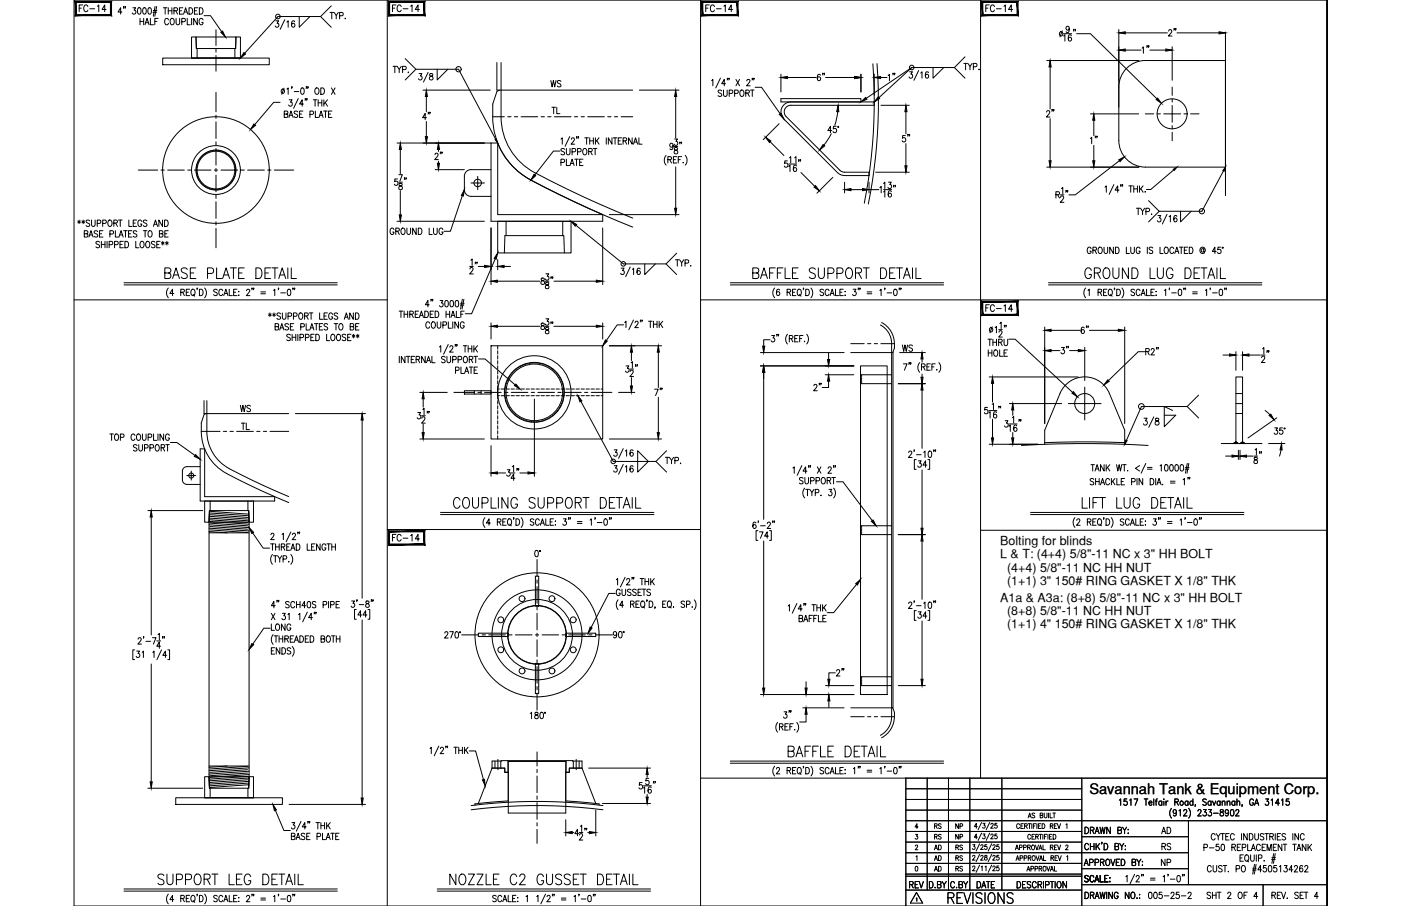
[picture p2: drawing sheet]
<svg xmlns="http://www.w3.org/2000/svg" width="432mm" height="279mm" viewBox="0 0 432 279" stroke-linecap="round" stroke-linejoin="round" font-family="sans-serif">
<defs><g id="words">
<text font-size="7.1" x="139" y="158">COUPLING SUPPORT DETAIL</text>
<g font-size="6.6">
<text x="49.7" y="87.1">BASE PLATE DETAIL</text>
<text x="231.1" y="87.1">BAFFLE SUPPORT DETAIL</text>
<text x="333.4" y="87.1">GROUND LUG DETAIL</text>
<text x="242" y="234.6">BAFFLE DETAIL</text>
<text x="47.6" y="274.1">SUPPORT LEG DETAIL</text>
<text x="137.6" y="274.1">NOZZLE C2 GUSSET DETAIL</text>
<text x="291.4" y="279.8">REVISIONS</text>
</g>
<text font-size="6.2" x="128.1" y="26.5">3/8</text>
<g font-size="5.7">
<text x="359.1" y="12.3">2&quot;</text>
<text x="133" y="50.4">2&quot;</text>
<text x="326" y="110.4">3&quot;</text>
<text x="249.8" y="121.7">2&quot;</text>
<text x="390.2" y="144.3" transform="rotate(-90 390.2 144.3)">18&quot;</text>
</g>
<g font-size="5.3">
<text x="23.6" y="4.9">FC-14</text>
<text x="119.9" y="4.9">FC-14</text>
<text x="216.6" y="4.9">FC-14</text>
<text x="303" y="4.9">FC-14</text>
<text x="355.2" y="17.6" transform="rotate(-90 355.2 17.6)">1&quot;</text>
<text x="255.4" y="26.1" transform="rotate(-90 255.4 26.1)">6&quot;</text>
<text x="276.9" y="26.1" transform="rotate(-90 276.9 26.1)">1&quot;</text>
<text x="129.5" y="38.1">4&quot;</text>
<text x="169.3" y="36.3">TL</text>
<text x="326" y="37.4" transform="rotate(-90 326 37.4)">2&quot;</text>
<text x="281.5" y="45.2" transform="rotate(-90 281.5 45.2)">5&quot;</text>
<text x="339.4" y="45.5" transform="rotate(-90 339.4 45.5)">1&quot;</text>
<text x="148.2" y="85.7" transform="rotate(-90 148.2 85.7)">12&quot;</text>
<text x="303" y="97.4">FC-14</text>
<text x="336.5" y="104.1" transform="rotate(-90 336.5 104.1)">6&quot;</text>
<text x="277.3" y="109.7">WS</text>
<text x="392.3" y="112.9" transform="rotate(-90 392.3 112.9)">12&quot;</text>
<text x="200.7" y="123.1">7&quot;</text>
<text x="73.4" y="133.7">TL</text>
<text x="256.8" y="209.5">2&quot;</text>
<text x="279.4" y="275.2">REV</text>
</g>
<g font-size="4.9">
<text x="169" y="27.9">WS</text>
<text x="254.4" y="42">45°</text>
<text x="349.2" y="67.4">TYP.</text>
<text x="73" y="128.1">WS</text>
<text x="391.9" y="135.1">35°</text>
<text x="119.9" y="167.9">FC-14</text>
<text x="357" y="258.2">AD</text>
<text x="357.4" y="263.2">RS</text>
<text x="357" y="268.1">NP</text>
</g>
<text font-size="4.5" x="335.7" y="244.9">Savannah Tank &amp; Equipment Corp.</text>
<g font-size="4.4">
<text x="287.2" y="256.8">RS</text>
<text x="293.5" y="256.8">NP</text>
<text x="287.2" y="263.2">AD</text>
<text x="287.2" y="260">RS</text>
<text x="293.5" y="260">NP</text>
<text x="293.9" y="263.2">RS</text>
<text x="287.2" y="269.9">AD</text>
<text x="287.2" y="266.7">AD</text>
<text x="293.9" y="269.9">RS</text>
<text x="293.9" y="266.7">RS</text>
</g>
<g font-size="3.8">
<text x="308.3" y="172.2">L &amp; T: (4+4) 5/8&quot;-11 NC x 3&quot; HH BOLT</text>
<text x="308.3" y="168.1">Bolting for blinds</text>
<text x="310.4" y="176.3">(4+4) 5/8&quot;-11 NC HH NUT</text>
<text x="308.3" y="185.6">A1a &amp; A3a: (8+8) 5/8&quot;-11 NC x 3&quot; HH BOLT</text>
<text x="310.4" y="180.3">(1+1) 3&quot; 150# RING GASKET X 1/8&quot; THK</text>
<text x="310.4" y="189.7">(8+8) 5/8&quot;-11 NC HH NUT</text>
<text x="310.4" y="193.8">(1+1) 4&quot; 150# RING GASKET X 1/8&quot; THK</text>
</g>
</g></defs>
<!-- layer: 0 -->
<g fill="none" stroke="#000" stroke-width=".31">
<path d="M119.4 0v279.4M215.9 0v279.4M302.2 0v240M409 0h-386.2v279.4h386.2M409 0v279.4v-279.4M22.8 92.5h96.6M215.9 92.5h193.1M119.4 163.3h96.5M302.2 163.5h106.8M215.9 240h193.1M279.2 240v39.4M285.8 240v34.5"/>
<path d="M292.3 240v34.5M298.9 240v34.5M308.8 240v34.5M333.4 240v39.4M279.2 243.2h54.2M279.2 246.5h54.2M279.2 249.8h54.2M279.2 256.4h54.2M279.2 259.7h54.2M279.2 253.1h129.8M333.4 258h32.9M366.3 253.1v19.7"/>
<path d="M279.2 266.3h54.2M279.2 263h87.1M279.2 270.2h54.2M279.2 269.6h54.2M279.2 274.5h54.2M333.4 272.8h75.6M333.4 267.9h32.9M389.3 272.8v6.6"/>
</g>
<!-- layer: SHOP TAG -->
<path d="M279.2 279.4h.1M409 279.4h.1" fill="none" stroke="#000" stroke-width=".31"/>
<!-- layer: TEXT -->
<g fill="none" stroke="#000" stroke-width=".31">
<path d="M282.2 257.3h.6l-.3 .6a.44 .44 0 0 1 .3 .7 .44 .44 0 0 1-.7-.1M282.9 255h-.9l.6-1v1.5M301.2 258.2h-.9l.6-1v1.5M301.2 254.9h-.9l.6-1v1.5M302.5 256.9l-1 2.3M302.5 253.6l-1 2.3M302.9 257.2h.7l-.3 .6a.44 .44 0 0 1 .3 .7 .44 .44 0 0 1-.8-.1M302.9 253.9h.7l-.3 .6a.44 .44 0 0 1 .3 .7 .44 .44 0 0 1-.8-.1M305 256.9l-1 2.3M305 253.6l-1 2.3M305.4 257.6l.2-.4 .5 .3-.8 1.2h.9M305.4 254.3l.2-.4 .5 .3-.8 1.2h.9"/>
<path d="M307.3 257.2h-.6l-.1 .6a.46 .46 0 0 1 .7 .1 .46 .46 0 0 1-.1 .6 .46 .46 0 0 1-.7-.1M307.3 253.9h-.6l-.1 .7a.46 .46 0 0 1 .7 0 .46 .46 0 0 1-.1 .6 .46 .46 0 0 1-.7-.1M314.2 254.4a.47 .47 0 0 0-.5-.4 .47 .47 0 0 0-.4 .6v.3a.47 .47 0 0 0 .4 .6 .47 .47 0 0 0 .5-.4M314.7 254.7h.4M315.4 254h-.7v1.5h.7M315.8 254.7h.7v-.6l-.7-.1v1.5M316.2 254.7l.4 .8M316.9 252.2l.5-1.5 .4 1.5M316.9 254h.8M317.1 251.7h.5M317.3 254v1.5M317.6 257.7a.46 .46 0 0 0-.5-.4 .46 .46 0 0 0-.3 .6v.3a.46 .46 0 0 0 .3 .6 .46 .46 0 0 0 .5-.4"/>
<path d="M318 254v1.5M318.1 258h.5M318.5 254.7h.5M318.9 257.3h-.8v1.5h.8M318.9 251l-.3-.3-.5 .3 .8 .8-.3 .4-.5-.2M319.2 258l.7-.1v-.5l-.7-.1v1.5M319.3 254h-.8v1.5M319.6 254v1.5M319.6 258l.4 .8M320 254.7h.5M320.3 257.3h.8M320.6 251.4h.7l.1-.5-.8-.2v1.5l.8-.1v-.5l-.3-.2"/>
<path d="M320.7 257.3v1.5M320.8 254h-.8v1.5h.8M321.2 254a.75 .75 0 0 1 .8 .8 .75 .75 0 0 1-.8 .7zM321.4 257.3v1.5M321.8 250.7v1.1l.4 .4 .4-.2 .1-1.3M321.9 258h.5M322.7 257.3h-.8v1.5M323 257.3v1.5M323.2 250.7v1.5M323.5 258h.4M323.6 250.7v1.5h.8M323.7 254.7h.7v-.6l-.7-.1v1.5"/>
<path d="M324.1 254.7l.4 .8M324.2 257.3h-.7v1.5h.7M324.5 250.7h.8M324.6 257.3a.75 .75 0 0 1 .9 .7 .75 .75 0 0 1-.9 .8zM324.9 250.7v1.5M325 254.7h.4M325.7 254h-.7v1.5h.7M325.9 254l.5 1.5 .5-1.5M328.5 254.3l.3-.3v1.5M334.4 255.1a1.01 1.01 0 0 1 1.1 1 1.01 1.01 0 0 1-1.1 1zM336.1 256.1l.9-.2 .1-.6-1-.2v2M336.6 256.1l.6 1"/>
<path d="M337.5 257.1l.6-2 .7 2M337.7 256.4h.8M339 255.1l.4 2 .4-2 .4 2 .4-2M339.7 259.8h-.2h.2l-.2 .5M342.2 255.1v2l-1.1-2v2M344.5 256.1l1-.2 .1-.6-1.1-.2v2l1.1-.2 .1-.5-.5-.3M345 246.8l.4-.4v1.9M346 255.1l.6 1v1M347.2 255.1l-.6 1M347.3 246.4h-.8l-.1 .8a.61 .61 0 0 1 .9 .1 .61 .61 0 0 1-.1 .8 .61 .61 0 0 1-.8-.1M347.6 257h.2zM347.7 255.8v.1z"/>
<path d="M348.2 246.8l.4-.4v1.9M349.5 246.4h1.2l-.8 1.9M352.7 246.4h1.1M353.2 246.4v1.9M354.1 247.6h.9l-.1-.5a.58 .58 0 0 0-.8 .7 .58 .58 0 0 0 .9 .3M355.6 246.4v1.9M356.1 247h.5M356.7 246.4l-.3 .1-.1 .3v1.5M358.1 247.3l-.2-.2a.58 .58 0 0 0-.8 .6 .58 .58 0 0 0 1 .4M358.1 247v1.3M358.7 246.4v.2zM358.7 247.1v1.2"/>
<path d="M359.4 247v1.3M360 247l-.4 .1-.2 .5M361.1 249.3a2.24 2.24 0 0 0 0 3M362.1 247.3l.9-.1 .1-.6-1-.2v1.9M362.6 250.3l-.1 .3a.54 .54 0 0 1-.8 .1 .54 .54 0 0 1 0-.8 .54 .54 0 0 1 .8 .1l.1 .3a.9 .9 0 0 1-.6 1.3l-.4-.2M362.6 247.3l.6 1M363.4 250l.4-.3v1.9M364.8 250.1l.2-.3 .5-.1 .3 .5-1.1 1.4h1.2M366.1 247.3l-.1-.2a.58 .58 0 0 0-.8 .6 .58 .58 0 0 0 .9 .4M366.1 247v1.3M366.4 249.3a2.31 2.31 0 0 1 0 3M367.7 247.3a.56 .56 0 0 0-.8 0 .56 .56 0 0 0 0 .8 .56 .56 0 0 0 .8 0"/>
<path d="M367.7 246.4v1.9M368.5 248.3h-.2h.2l-.2 .4M369.2 250.1l.3-.4h.4l.3 .3-1.1 1.6h1.1M370.9 249.7h.9l-.5 .7a.6 .6 0 0 1 .5 .9 .6 .6 0 0 1-1.1 0M371.8 246.7l-.4-.3-.7 .3 .2 .4 .9 .7v.3l-.4 .2-.7-.2M372.5 249.7h.9l-.5 .7a.6 .6 0 0 1 .5 1 .6 .6 0 0 1-1.1-.1M373.3 247.3a.56 .56 0 0 0-.8 0 .56 .56 0 0 0 0 .8 .56 .56 0 0 0 .8 0M373.3 247v1.3M373.7 247l.5 1.3 .5-1.3M374 250.8h1.5M374.5 257.5a.62 .62 0 0 0-.7-.4 .62 .62 0 0 0-.5 .7v.5a.62 .62 0 0 0 .5 .7 .62 .62 0 0 0 .7-.4M374.8 257.1l.7 .9v1"/>
<path d="M376 247.3a.56 .56 0 0 0-.7 0 .56 .56 0 0 0 0 .8 .56 .56 0 0 0 .7 0M376 247v1.3M376.1 257.1l-.6 .9M376.2 249.8v.5a.72 .72 0 0 1 .8 .4 .72 .72 0 0 1-.3 .9 .63 .63 0 0 1-.7-.6 .63 .63 0 0 1 .8-.6l.2-.3v-.3zM376.3 257.1h1.1M376.7 247.4l.4-.4 .4 .1v1.2M376.7 247v1.3M376.8 257.1v1.9M377.8 258h.6M378.2 247.4l.4-.4 .4 .1 .1 1.2M378.2 247v1.3M378.6 250.3v.3a.54 .54 0 0 1-.8 .1 .54 .54 0 0 1 0-.8 .54 .54 0 0 1 .8 .1v.3a.9 .9 0 0 1-.6 1.3l-.3-.2"/>
<path d="M378.8 257.1h-1v1.9h1M379.4 249.8l.3-.1a1.06 1.06 0 0 1 .6 .9 1.06 1.06 0 0 1-.6 1l-.3-.1-.2-.7zM380.4 257.5a.62 .62 0 0 0-.7-.4 .62 .62 0 0 0-.5 .7v.5a.62 .62 0 0 0 .5 .7 .62 .62 0 0 0 .7-.4M380.6 247.3a.56 .56 0 0 0-.8 0 .56 .56 0 0 0 0 .8 .56 .56 0 0 0 .8 0M380.6 247v1.3M380.9 250.1l.1-.3 .5-.1 .3 .5-1 1.4h1.1M381.2 247.4l.4-.4 .4 .1 .1 1.2M381.2 246.4v1.9M382.7 257.1v1.9M382.9 248.3l-.1 .4M384.4 257.1v1.9l-1.1-1.9v1.9M385.1 257.1a.99 .99 0 0 1 1.1 1 .99 .99 0 0 1-1.1 .9z"/>
<path d="M386.3 246.8a.61 .61 0 0 0-.7-.4 .61 .61 0 0 0-.5 .7v.5a.61 .61 0 0 0 .6 .8 .61 .61 0 0 0 .6-.8h-.4M386.7 248.3l.6-1.9 .6 1.9M386.7 257.1v1.4l.5 .5 .6-.3 .1-1.6M386.9 247.7h.8M389.5 257.3l-.4-.2-.5 .1-.1 .5 .9 .5 .1 .5-.4 .3-.7-.3M389.8 257.1h1.2M390.1 246.4h.9l-.5 .7a.6 .6 0 0 1 .5 .9 .6 .6 0 0 1-1.1 0M390.4 257.1v1.9M391.4 258l.9-.1 .1-.7-1-.1v1.9M391.8 246.8l.4-.4v1.9M391.9 258l.6 1M393 257.1v1.9"/>
<path d="M393.7 258h.6M394.3 247.7h-1.2l.8-1.3v1.9M394.7 257.1h-1v1.9h1M395 246.8l.4-.4v1.9M396.2 257.3l-.4-.2-.5 .1-.1 .5 .9 .5 .1 .5-.4 .3-.7-.3M397.3 246.4h-.8l-.1 .8a.61 .61 0 0 1 .9 .1 .61 .61 0 0 1-.1 .8 .61 .61 0 0 1-.9-.1M398.5 257.1v1.9M400.2 257.1v1.9l-1.1-1.9v1.9M402 257.5a.62 .62 0 0 0-.8-.4 .62 .62 0 0 0-.4 .7v.5a.62 .62 0 0 0 .4 .7 .62 .62 0 0 0 .8-.4M282.1 260.9l.3-.3 .4 .3-.7 1.2h.8M282.2 267.2h.2a.82 .82 0 0 1 .5 .7 .82 .82 0 0 1-.5 .7l-.3-.2zM282.3 264.2l.3-.3v1.5"/>
<path d="M282.4 277.1l.2-.2v1M282.5 275.2l1.9 3.3h-3.8zM288.2 273.6v.2zM288.9 272.8l1-.1v-.8l-1-.1v2l1.1-.2v-.4l-.4-.4M290.4 271.8l.6 1v1M291.7 271.8l-.7 1M294.2 272.3a.62 .62 0 0 0-.7-.5 .62 .62 0 0 0-.5 .8v.5a.62 .62 0 0 0 .5 .7 .62 .62 0 0 0 .7-.5M295.6 272.8l.9-.1 .1-.7-1-.2v2l1-.2 .1-.4-.4-.4M297 271.8l.6 1v1M298.3 271.8l-.7 1M299.8 267.4l.2-.3 .5 .2-.8 1.2h.8M299.8 264.1l.2-.3 .5 .3-.8 1.2h.8"/>
<path d="M299.8 260.5h.7l-.4 .5a.44 .44 0 0 1 .4 .7 .44 .44 0 0 1-.8 0M301.1 271.8a1 1 0 0 1 1.2 1 1 1 0 0 1-1.2 1zM301.9 266.8l-1.1 2.2M301.9 263.5l-1.1 2.2M301.9 260.2l-1.1 2.3M302.3 264.1l.5-.3 .2 .4-.8 1.1h.9M302.3 260.8l.2-.3 .5 .3-.8 1.2h.9M302.4 267.3l.3-.2v1.4M302.6 273.8l.6-2 .6 2M303.6 263.8v.5a.59 .59 0 0 1 .6 .2 .59 .59 0 0 1-.1 .7 .48 .48 0 0 1-.7-.3 .48 .48 0 0 1 .6-.6l.1-.5zM303.6 267.3l.3-.2v1.4M304 271.8h1.1"/>
<path d="M304.1 260.5h-.5l-.1 .6a.46 .46 0 0 1 .7 0 .46 .46 0 0 1-.1 .7 .46 .46 0 0 1-.7-.1M304.6 271.8v2M305.6 266.8l-1 2.2M305.6 263.5l-1 2.2M305.6 260.2l-1 2.3M306 267.4l.2-.3 .5 .2-.8 1.2h.9M306 264.1l.1-.3h.4l.2 .4-.8 1.1h.9M306 260.8l.2-.3 .5 .3-.8 1.2h.9M306.6 271.8h-1.1v2M307.8 267.1h-.5l-.1 .6a.46 .46 0 0 1 .7 0 .46 .46 0 0 1-.1 .7 .46 .46 0 0 1-.7-.1M307.8 263.8h-.5l-.1 .6a.46 .46 0 0 1 .7 0 .46 .46 0 0 1-.1 .7 .46 .46 0 0 1-.7-.1M307.8 260.5h-.5l-.1 .6a.46 .46 0 0 1 .7 0 .46 .46 0 0 1-.1 .7 .46 .46 0 0 1-.7-.1"/>
<path d="M312.9 262.1l.5-1.5 .5 1.5M313.1 265.4l.5-1.5 .5 1.5M313.1 261.6h.6M313.3 264.9h.6M313.5 271.8a1 1 0 0 1 1.1 1 1 1 0 0 1-1.1 1zM314.2 261.4l.7-.1 .1-.6-.8-.1v1.5M314.4 264.6h.7l.1-.6-.8-.1v1.5M315.5 261.4l.7-.1 .1-.6-.8-.1v1.5M315.6 264.6h.8v-.6l-.8-.1v1.5M316.2 271.8h-1v2h1M316.5 268.6l.5-1.4 .4 1.4M316.7 268.2h.6"/>
<path d="M316.7 261.3l.7-.1 .1-.5-.8-.1v1.5M316.9 264.6l.7-.1 .1-.5-.8-.1v1.5M317.1 261.3l.5 .8M317.3 264.6l.4 .8M317.7 272.1l-.4-.3-.7 .3 .1 .5 .9 .5a.48 .48 0 0 1-.3 .7l-.7-.3M317.7 267.9h.8v-.7h-.8v1.4M318.2 260.7l.1-.1a.7 .7 0 0 1 .6 .8 .7 .7 0 0 1-.7 .6l-.3-.5zM318.3 263.9h.2a.7 .7 0 0 1 .6 .7 .7 .7 0 0 1-.8 .7l-.2-.5zM319 267.9h.7v-.7h-.7v1.4M319.1 260.6l.5 1.5 .5-1.5M319.3 263.9l.5 1.5 .5-1.5M319.4 272.3a.62 .62 0 0 0-.8-.5 .62 .62 0 0 0-.4 .8v.5a.62 .62 0 0 0 .4 .7 .62 .62 0 0 0 .8-.5"/>
<path d="M319.9 272.8l1-.1 .1-.7-1.1-.2v2M320.2 262.1l.5-1.5 .5 1.5M320.3 267.9l.7-.1v-.6h-.7v1.4M320.4 265.4l.4-1.5 .5 1.5M320.4 261.6h.6M320.5 272.8l.6 1M320.5 264.9h.7M320.7 267.9l.4 .7M321.5 260.6v1.5h.7M321.6 271.8v2M321.6 263.9v1.5h.7M321.7 267.2a.68 .68 0 0 1 .7 .7 .68 .68 0 0 1-.7 .7l-.2-.5z"/>
<path d="M322.2 272.9l1-.1v-.9l-1-.1v2M322.6 267.2l.5 1.4 .5-1.4M323.7 271.8h1.1M323.7 268.6l.5-1.4 .5 1.4M323.7 261.3l.7-.1 .1-.5-.8-.1v1.5M323.9 264.6l.7-.1v-.6h-.7v1.5M323.9 268.2h.6M324.1 261.3l.5 .8M324.3 271.8v2M324.3 264.6l.4 .8M325 267.2v1.4h.7M325 261.3h.5"/>
<path d="M325.2 264.6h.4M325.2 271.8v2M325.8 260.6h-.8v1.5h.8M325.9 263.9h-.7v1.5h.7M325.9 260.6l.5 1.5 .5-1.5M326.1 271.9l.1-.1a1.01 1.01 0 0 1 .9 1 1.01 1.01 0 0 1-.9 1 1.27 1.27 0 0 1-.1-1.9zM326.1 263.9l.5 1.5 .5-1.5M328.5 260.9l.2-.3 .5 .3-.8 1.2h.8M328.7 271.8v2l-1.1-2v2M328.8 264.2l.3-.3v1.5M334.2 266.9l.6-1.9 .6 1.9M334.4 275.1a1 1 0 0 1 1.1 1 1 1 0 0 1-1.1 1z"/>
<path d="M334.4 266.3h.8M335.4 270.3l-.4-.3-.7 .3 .2 .4 .9 .7v.3l-.4 .3-.7-.3M335.5 260.6a.62 .62 0 0 0-.7-.5 .62 .62 0 0 0-.5 .8v.4a.62 .62 0 0 0 .5 .8 .62 .62 0 0 0 .7-.5M335.8 266l1-.1 .1-.7-1.1-.2v1.9M336.1 276.1l.9-.1 .1-.7-1-.2v2M336.1 260.1v2M336.1 261h1.1M336.6 276.1l.6 1M337.1 270.5a.61 .61 0 0 0-.7-.5 .61 .61 0 0 0-.5 .7v.5a.61 .61 0 0 0 .5 .8 .61 .61 0 0 0 .7-.5M337.2 260.1v2M337.4 272l.7-2 .6 2M337.5 277.1l.6-2 .7 2"/>
<path d="M337.5 266l1-.1v-.7l-1-.2v1.9M337.7 271.3h.8M337.7 276.5h.8M337.8 260.1v2M338.2 260.9l.7 1.2M338.9 260.1l-1.1 1.3M339 275.1l.4 2 .4-2 .4 2 .4-2M339.1 270v2h1M339.2 265.9l.9-.1v-.7l-.9-.1v1.9M339.7 265.9l.6 1M340.3 260.1a1 1 0 0 1 1.1 1 1 1 0 0 1-1.1 1zM340.5 270.9h.6"/>
<path d="M341.1 265.1l.1-.1a1 1 0 0 1 .9 .9 1 1 0 0 1-.9 1 1.26 1.26 0 0 1-.1-1.8zM341.1 275.1v2M341.5 270h-1v2h1M342 271.9h.1zM342.1 270.6v.2zM342.4 265l.6 1.9 .6-1.9M342.9 275.1v2l-1.2-2v2M343.6 261l1-.1v-.7l-1-.1v2l1.1-.2 .1-.5-.4-.4M344 265.9h.7M344.6 275.6a.62 .62 0 0 0-.7-.5 .62 .62 0 0 0-.5 .8v.5a.62 .62 0 0 0 .6 .7 .62 .62 0 0 0 .6-.7h-.4M345.1 265h-1.1v1.9h1.1M345.1 260.1l.6 .9v1.1"/>
<path d="M345.6 265a1 1 0 0 1 1.1 .9 1 1 0 0 1-1.1 1zM346.4 260.1l-.7 .9M346.8 260.8v.1zM346.8 261.9v.2zM347 270.4l.4-.4v2M348 275.1v2l-1.2-2v2M348.8 275.2l.2-.1a1 1 0 0 1 .8 1 1 1 0 0 1-.8 1 1.29 1.29 0 0 1-.2-1.9zM348.9 265.9l1-.1v-.7l-1-.1v1.9l1-.1 .1-.5-.4-.4M349.7 269.6l-1.4 3M350.2 270.5l.3-.5h.3l.3 .4-1 1.6h1.1M350.4 277h.1zM350.4 265l.6 .9v1"/>
<path d="M351.2 275.8h.1M351.2 276.9h.1M351.6 265l-.6 .9M351.9 269.7h-.1h.1l-.1 .5M352 266.8h.2zM352.1 265.6v.2zM352.4 269.7l-.1 .5M354.2 275.2l.4-.1a1.15 1.15 0 0 1-.2 2l-.4-.4v-.4zM354.6 270.8h1.4M354.6 271.4h1.4M355.8 275.2l.4-.1a1.14 1.14 0 0 1-.2 2l-.2-.1-.2-.7zM358.1 275.1h-.8l-.1 .9a.61 .61 0 0 1 .9 0 .61 .61 0 0 1-.1 .9 .61 .61 0 0 1-.9-.2"/>
<path d="M358.5 270.4l.4-.4v2M358.8 276.3h1.5M360.1 269.7l-.2 .5M360.7 271.1h1.4M360.9 275.6l.3-.5h.3l.4 .4-.3 .7-.8 .9h1.2M362.9 270.1l.3-.1a1.09 1.09 0 0 1 .6 1 1.09 1.09 0 0 1-.6 1 1.43 1.43 0 0 1-.3-1.9zM363.4 275.1h-.8l-.1 .9a.61 .61 0 0 1 .9 0 .61 .61 0 0 1-.1 .9 .61 .61 0 0 1-.9-.2M364.1 276.3h1.4M364.5 269.7l-.1 .5M365 269.7h-.2h.2l-.2 .5M366.2 275.6l.3-.5h.3l.3 .4-.2 .7-.8 .9h1.1M371.1 261.4l.9-.1v-.9h-.9v1.9"/>
<path d="M372.7 261.5h1.5M373.1 275.4l-.4-.3-.5 .1-.1 .6 .9 .5 .1 .5-.4 .3-.7-.3M373.3 267.4a.61 .61 0 0 0-.7-.5 .61 .61 0 0 0-.5 .8v.4a.61 .61 0 0 0 .5 .8 .61 .61 0 0 0 .7-.5M373.7 276.1h1.1M373.7 275.1v2M373.9 266.9l.1 1.7 .4 .3 .5-.3 .1-1.7M374.8 275.1v2M375.2 275.1h1.1M375.7 260.4h-.8l-.1 .8a.61 .61 0 0 1 .9 0 .61 .61 0 0 1-.1 .9 .61 .61 0 0 1-.9-.2M375.8 275.1v2M376.6 260.4h.6l.2 .3v1.2l-.4 .4-.6-.4zM376.7 267.2l-.4-.3-.6 .1v.7l.8 .4 .2 .5-.4 .3-.7-.3"/>
<path d="M377 266.9h1.1M377.5 266.9v2M378.4 275.6l.3-.5h.3l.3 .4-1 1.6h1.1M378.6 268.7v.2zM379.7 261.3l.9-.1 .1-.7-1-.1v1.9M380.2 261.3l.6 1M381 267.9h.9l.1-.8-1-.2v2M381.3 261.3h.7M381.9 275.2l.2-.1a1 1 0 0 1 .8 1 1 1 0 0 1-.8 1 1.27 1.27 0 0 1-.2-1.9zM382.2 264.6h.6M382.4 260.4h-1.1v1.9h1.1M382.9 261.4l.9-.1 .2-.3-.2-.6h-.9v1.9"/>
<path d="M382.9 267l.2-.1a1.01 1.01 0 0 1 .8 1 1.01 1.01 0 0 1-.8 1 1.29 1.29 0 0 1-.2-1.9zM383.2 263.6h-1v2h1M383.4 276.1h.6M383.8 263.9l.3-.3a1 1 0 0 1 .8 1 1 1 0 0 1-.8 1l-.5-.7zM384.3 265.2l.5 .6M384.5 275.1h-1.1v2M384.5 260.4v1.9h1M385.4 263.6v1.4l.5 .6 .6-.3 .1-1.7M385.7 262.3l.6-1.9 .6 1.9M385.9 261.7h.8M386 268.3h1.1M386.1 267.8h1.1"/>
<path d="M386.7 266.6l-.6 3M387.1 266.6l-.5 3M387.2 263.6v2M387.6 276.5h-1.2l.8-1.4v2M387.9 264.7l.9-.1 .1-.8-1-.2v2M388.5 260.8a.62 .62 0 0 0-.8-.4 .62 .62 0 0 0-.5 .7v.5a.62 .62 0 0 0 .5 .7 .62 .62 0 0 0 .8-.4M388.9 268.2h-1.2l.8-1.3v2M389 261.3h.6M389.6 265.4v.2zM390 260.4h-1v1.9h1M390.2 266.9h-.8v.9a.62 .62 0 0 1 .9 0 .62 .62 0 0 1-.1 .9 .62 .62 0 0 1-.9-.2M390.5 262.3v-1.9l.7 1.9 .6-1.9v1.9"/>
<path d="M391.1 267l.3-.1a1.08 1.08 0 0 1 .6 1 1.08 1.08 0 0 1-.6 1l-.5-.8zM391.9 265h1.1M392 276.1l1-.1v-.7l-1-.2v2M392 264.5h1.1M392.4 261.3h.7M392.6 263.2l-.6 3.1M392.6 276.1l.5 1M393 263.2l-.5 3.1M393.4 266.9h-.8v.9a.62 .62 0 0 1 .9 0 .62 .62 0 0 1-.1 .9 .62 .62 0 0 1-.9-.2M393.5 260.4h-1.1v1.9h1.1M393.7 276.1h.6M394.3 267.3l.4-.4v2"/>
<path d="M394.7 275.1h-1v2h1M395 275.1l.6 2 .6-2M395.1 260.4v1.9l-1.1-1.9v1.9M395.5 260.4h1.1M395.8 266.9h.9l-.5 .8a.6 .6 0 0 1 .5 .9 .6 .6 0 0 1-1-.1M396 260.4v1.9M396.7 276.9h.1M398.4 260.4h1.1M398.5 268.2h-1.2l.8-1.3v2M398.9 267.4l.4-.5h.3l.3 .4-.2 .6-.8 1h1.1M399 260.4v1.9M399.7 262.3l.6-1.9 .7 1.9"/>
<path d="M399.9 261.7h.8M400.2 275.4l-.4-.3-.8 .3 .1 .4 1.1 .7v.3l-.4 .3-.8-.3M400.7 276.1h.6M401.5 267.2l-.3-.3a1.11 1.11 0 0 0-.7 1 1.11 1.11 0 0 0 .6 1 .58 .58 0 0 0 .5-.8 .58 .58 0 0 0-1-.2l-.1 .3M401.7 275.1h-1v2h1M402 275.1h1.1M402.1 267.4l.4-.5h.3l.3 .4-.2 .6-.8 1h1.1M402.5 260.4v1.9l-1.1-1.9v1.9M402.5 275.1v2M403.1 260.4v1.9M403.5 261.2l.8 1.1M404.3 260.4l-1.2 1.3"/>
<path d="M406.3 276.5h-1.2l.8-1.4v2"/>
<circle cx="364.2" cy="247.6" r=".62"/>
</g>
<!-- layer: DIM -->
<g fill="none" stroke="#000" stroke-width=".31">
<path d="M37.6 3.7h-1.2l.8-1.3v2M38.2 2.1h-.1h.1l-.1 .5M38.7 2.1l-.2 .5M40.9 2.4h.9l-.5 .7a.6 .6 0 0 1 .5 1 .6 .6 0 0 1-1-.1M42.6 2.5l.4-.1a1.15 1.15 0 0 1-.2 2l-.4-.4v-.5zM43.2 5.7v1.9M43.2 6.6h1.1M44.2 2.5l.4-.1a1.14 1.14 0 0 1-.1 2l-.3-.1-.2-.8zM44.3 5.7v1.9M44.7 7.6l.6-1.9 .7 1.9M44.9 7h.8M45.8 2.5l.4-.1a1.15 1.15 0 0 1-.2 2l-.4-.4v-.5z"/>
<path d="M46.4 5.7v1.9h.9M47.2 3.8h1.1M47.2 3.2h1.2M47.7 6.6h.7M47.8 2l-.6 3M48.3 2l-.6 3M48.7 5.7h-1v1.9M50.4 2.4h1.1M50.9 2.4v2M51.9 2.4v2M51.9 3.3h1.1M51.9 6.1a.61 .61 0 0 0-.7-.4 .61 .61 0 0 0-.4 .7v.5a.61 .61 0 0 0 .4 .7 .61 .61 0 0 0 .7-.4"/>
<path d="M52.7 5.8l.2-.1a1 1 0 0 1 .8 1 1 1 0 0 1-.8 .9 1.28 1.28 0 0 1-.2-1.8zM53 2.4v2M53.6 3.3l1-.1v-.7l-1-.1v2M54.2 3.3l.5 1.1M54.3 5.7v1.7l.4 .2 .6-.2 .1-1.7M55.3 3.3h.6M56 6.7l1-.1v-.8l-1-.1v1.9M56.3 2.4h-1v2h1M56.6 4.4l.6-2 .6 2M56.8 3.7h.8M57.7 5.7v1.9h1M58.3 2.4a1 1 0 0 1 1.1 1 1 1 0 0 1-1.1 1z"/>
<path d="M59.1 5.7v1.9M59.9 3.3h.7M60.8 5.7v1.9l-1.1-1.9v1.9M61 2.4h-1.1v2h1.1M61.4 2.4a1 1 0 0 1 1.2 1 1 1 0 0 1-1.2 1zM62.6 6.1a.62 .62 0 0 0-.8-.4 .62 .62 0 0 0-.4 .7v.5a.62 .62 0 0 0 .6 .8 .62 .62 0 0 0 .6-.8h-.4M62.9 4.8h2l3.4 5M85 6.4h.9l-.5 .8a.6 .6 0 0 1 .5 .9 .6 .6 0 0 1-1.1-.1M87.8 6.1l-1.5 3M88.4 6.8l.4-.4v2M90.8 6.7l-.3-.3a1.11 1.11 0 0 0-.7 1 1.11 1.11 0 0 0 .6 1 .57 .57 0 0 0 .6-.5 .57 .57 0 0 0-.5-.6 .57 .57 0 0 0-.6 .4M92.2 5.1v3.3l3.3-3.3"/>
<path d="M101.7 3.8h1.1M102.1 8.4l-3.3-3.3h-13.1l-10.3 11.3M102.1 1.8l-3.3 3.3M102.3 3.8v2M103 3.8l.6 1v1M104.3 3.8l-.7 1M104.7 4.9l.9-.1 .1-.8-1-.2v2M106.4 5.6v.2zM124.9 18.1l3.3 3.3M297.1 19.6h1.1M297.4 17.5l-3.2 3.3M297.6 19.6v1.9"/>
<path d="M298.3 19.6l.7 .9v1M299.6 19.6l-.6 .9M322.6 18.7h28.4M327.4 9.5l-.7 1.9M327.8 11.1l.4-.4v2M327.8 10.4h2.5M329.6 8.7a.53 .53 0 0 1-.6 .6 .53 .53 0 0 1-.5-.6l.5-.6a1.07 1.07 0 0 1 .6 1 1.07 1.07 0 0 1-.7 1l-.3-.3M330.2 11l-.3-.3a1.11 1.11 0 0 0-.1 2 .55 .55 0 0 0 .5-.5 .55 .55 0 0 0-.4-.6 .55 .55 0 0 0-.7 .4M331 9.1h-.2h.2l-.2 .5M331.5 9.1l-.2 .5M331.8 10.4h4.3l20.5 20.1M344.8 9.1v23.9"/>
<path d="M346.8 10.1h13M346.8 15.5h4.9M354.4 15.5h4.9M361.3 14.4v10.4M362.8 10.1h12.9M377.7 11.2v.7M86.3 31.6h-2l-5.8 6.8M87.5 27.2l-.7 1.9M87.6 35.2l1-.1v-.8l-1-.1v2l1-.1 .1-.5-.4-.4M88.4 27.5l.4-.4v2M89 36.2l.7-2 .6 2M89.1 30.8h.9l-.5 .7a.61 .61 0 0 1 .5 1 .61 .61 0 0 1-1-.1"/>
<path d="M89.3 35.6h.8M90 26.8h-.1h.1l-.1 .5M90.7 28.2h1.4M91.8 34.5l-.4-.3-.7 .3v.4l1.1 .7v.3l-.4 .3-.7-.3M91.9 30.4l-1.4 3M92.3 35.2h.7M92.9 27.2l.2-.1a1.07 1.07 0 0 1 .7 1 1.07 1.07 0 0 1-.7 1l-.2-.1-.3-.8zM93.4 34.2h-1.1v2h1.1M93.5 32.1h-1.2l.8-1.3v1.9M94.2 30.5h-.2h.2l-.2 .5M94.5 26.8h-.2h.2l-.2 .5M94.6 30.5l-.1 .5"/>
<path d="M95 26.8l-.2 .5M95.5 35.3l1-.1 .1-.3-.1-.6-1-.1v2M96.6 30.8h1.1M97.1 30.8v1.9M97.2 34.2v2h.9M97.3 27.2l.2-.1a1 1 0 0 1 .8 1 1 1 0 0 1-.8 1 1.27 1.27 0 0 1-.2-1.9zM98.1 30.8v1.9M98.1 31.7h1.1M98.3 36.2l.7-2 .6 2M98.6 35.6h.8M98.9 27.1a1 1 0 0 1 1.1 1 1 1 0 0 1-1.1 1zM99.2 30.8v1.9"/>
<path d="M99.8 34.2h1.1M99.8 30.8v1.9M100.2 31.6l.7 1.1M100.3 34.2v2M100.9 30.8l-1.1 1.3M101.3 35.2h.6M102.2 27.1l1.1 2M102.3 34.2h-1v2h1M103.3 27.1l-1.1 2M121.1 20.4h1.1M121.7 20.4v2M122.4 20.4l.6 1v1"/>
<path d="M123.7 20.4l-.7 1M124.1 21.5l.9-.1 .2-.3-.2-.6-.9-.1v2M124.9 24.7l3.3-3.3h13.1l11.5 21.5M125.8 22.3h.1zM130.4 27.8h20.7M131.4 29.8v4.7M131.4 37.5v4.6M134.7 21.4v3.3l3.3-3.3M197.1 27.8h12.2M208.3 29.8v12.7M219.3 24.8l.4-.3v2M222 24.1l-1.4 3"/>
<path d="M222.4 28l-.4-.2-.5 .1-.1 .5 .9 .5 .1 .6-.4 .2-.7-.2M223 27.8v1.4l.5 .5 .5-.2 .1-1.7M223.6 25.8h-1.2l.8-1.3v2M224.3 24.2l-.2 .5M224.7 24.2l-.1 .5M224.7 28.8l1.1-.2-.1-.7-1-.1v1.9M226.4 28.8l1-.1v-.8l-1-.1v1.9M226.8 24.5l1.1 2M227.9 24.5l-1.1 2M228.3 27.9l.2-.1a1 1 0 0 1 .8 1 1 1 0 0 1-.8 .9 1.28 1.28 0 0 1-.2-1.8zM229.8 28.7l1-.1v-.7l-1-.1v1.9M230.2 25l.3-.5h.3l.3 .3-1 1.7h1.1"/>
<path d="M230.4 28.7l.6 1M231.3 27.8h1.1M231.9 27.8v1.9M231.9 24.2l-.1 .5M232.4 24.2l-.1 .5M232.7 26.9h2l5.8 8.2M240.1 38.1l-4.9 5M240.7 22.9v5.5M242.7 23.9h8.9M254.5 23.9h8.9M258.2 34.4l-.9 4.2M265.3 22.9v5.5"/>
<path d="M269.5 22.9v6.5M271.5 32.5h8.7M279.2 34.4v6.9M280.3 22.1h.9l-.5 .8a.6 .6 0 0 1 .5 .9 .6 .6 0 0 1-1-.1M281 20.8h13.2l3.2 3.3M281 20.8l-10.1 9.3M281 20.8l-14 9.5M283.1 21.8l-1.4 3M283.8 22.5l.4-.4v2M286.2 22.4l-.5-.3a1.12 1.12 0 0 0 .1 2 .59 .59 0 0 0 .4-.7 .59 .59 0 0 0-.8-.4l-.2 .5M287.6 20.8v3.3l3.3-3.3M300 20.6l1-.1v-.9h-1v1.9"/>
<path d="M301.8 21.3v.2zM323.7 20.6v13M323.7 36.6v13M336.1 35.1h14.8M337.1 37.1v4.7M122.4 44.1h28.9M122.5 55.2h-.8l-.1 .8a.62 .62 0 0 1 .9 .1 .62 .62 0 0 1-.1 .9 .62 .62 0 0 1-.9-.2M122.9 53.9h1.1l-.8 2M122.9 56.2h1.1M123.1 56.6v.6a.72 .72 0 0 1 .8 .4 .72 .72 0 0 1-.3 .9 .64 .64 0 0 1-.7-.7 .64 .64 0 0 1 .8-.5l.3-.3-.1-.4zM123.4 46.1v7.5M123.4 58.8v7.5"/>
<path d="M124.7 54.9l-.1 .5M125.2 54.9h-.1h.1l-.1 .5M134.1 52.3h9M172.6 46.6h-2l-5.8 7.4M172.9 42.9l.4-.4v2M172.9 50.1l.9-.1 .1-.7-1-.2v2M174 46.1l-.4-.3-.7 .3 .2 .4 .9 .7v.3l-.4 .3-.7-.3M174.6 45.8v1.4l.4 .6 .6-.3 .1-1.7M174.6 49.1v2h.9M175.6 42.1l-1.4 3M175.7 51.1l.6-2 .7 2M175.9 50.4h.8"/>
<path d="M176.1 43l.2-.4 .4-.1 .3 .6-1 1.4h1.1M176.3 46.8l1-.1v-.8l-1-.1v2M177.1 49.1h1.1M177.7 49.1v2M177.8 42.2h-.1h.1l-.1 .5M178 46.8l1-.1v-.7l-1-.2v2M178.3 42.2h-.1h.1l-.1 .5M178.6 50h.7M179.7 49.1h-1.1v2h1.1M179.9 45.9l.2-.1a1 1 0 0 1 .8 1 1 1 0 0 1-.8 1 1.24 1.24 0 0 1-.2-1.9zM180.2 42.5h1.2M180.8 42.5v2"/>
<path d="M181.4 46.7l1-.1 .1-.6-1.1-.2v2M181.8 42.5v2M181.8 43.4h1.1M182 46.7l.5 1.1M182.9 42.5v2M182.9 45.8h1.1M183.4 45.8v2M183.5 42.5v2M183.9 43.3l.7 1.2M184.6 42.5l-1.1 1.3M186.9 42.5v2M188.6 42.5v2l-1.1-2v2"/>
<path d="M189 42.5h1.1M189.6 42.5v2M190.5 43.4h.7M191.6 42.5h-1.1v2h1.1M192 43.4l1-.1v-.7l-1-.1v2M192.6 43.4l.6 1.1M194.8 42.5v2l-1.1-2v2M195.2 44.5l.7-2 .6 2M195.5 43.8h.8M196.9 42.5v2h1M205.3 47.9a2.3 2.3 0 0 0 0 3M205.8 49.2l1-.1v-.7l-1-.1v2"/>
<path d="M206.4 49.2l.6 1.1M207.5 44.8a.53 .53 0 0 1-.6 .6 .53 .53 0 0 1-.5-.7l.5-.5a1.07 1.07 0 0 1 .6 1 1.07 1.07 0 0 1-.7 .9l-.3-.2M207.5 49.2h.7M207.8 45.2h1.1M207.9 42.9h.9l-.5 .7a.6 .6 0 0 1 .5 .9 .6 .6 0 0 1-1 0M207.9 45.6v.5a.72 .72 0 0 1 .9 .4 .72 .72 0 0 1-.3 1 .63 .63 0 0 1-.8-.7 .63 .63 0 0 1 .9-.6l.2-.2-.1-.4zM208.3 51.5v12.7M208.6 48.3h-1.1v2h1.1M209 49.2h.7M209.6 43.9h-.2h.2l-.2 .5M210.1 43.9l-.2 .5M210.1 48.3h-1.1v2"/>
<path d="M210.6 50.1v.2zM211.2 47.9a2.3 2.3 0 0 1 0 3M237.4 43.7l4.2 4.3M242.7 49.6h-.8l-.1 .9a.61 .61 0 0 1 .9 0 .61 .61 0 0 1-.1 .9 .61 .61 0 0 1-.9-.2M243.1 51.3l.4-.4v2M243.1 50.6h2.5M243.3 48.7l.4-.4v2M244.9 48.7l.4-.4v2M245.5 51.2l-.5-.3a1.13 1.13 0 0 0 .1 2 .59 .59 0 0 0 .4-.7 .59 .59 0 0 0-.7-.4l-.3 .4M246.3 49.3h-.2h.2l-.2 .5M246.8 49.3h-.2h.2l-.2 .5M246.9 53.2l4.2 4.3"/>
<path d="M256.2 41.2l-2.3 3.6M256.7 54.7l-4.9 4.9M260.3 56.2v3.3M262.3 58.5h3.6M267.8 56.2v3.3M267.8 58.5h3.1M269.9 53.1h10.3M271.2 57.9l.4-.4v2M272.3 56.6l.4-.4v1.9M272.3 59.2l.4-.4v2M272.3 58.5h2.5M273.8 56.2h.9l-.5 .7a.6 .6 0 0 1 .5 1 .6 .6 0 0 1-1-.1"/>
<path d="M274.7 59.1l-.3-.3a1.1 1.1 0 0 0-.7 1 1.1 1.1 0 0 0 .6 1 .55 .55 0 0 0 .5-.6 .55 .55 0 0 0-.4-.5 .55 .55 0 0 0-.7 .4M275.5 57.2l-.1 .5M276 57.2h-.2h.2l-.2 .5M279.2 44.3v6.8M322.6 51.5h28.4M327.2 58.2l.4-.4v2M328.6 58.8h-.1h.1l-.1 .5M329.1 58.8l-.1 .5M337.1 44.8v4.8M340.6 57.7l.4-.4v2M343.3 56.9l-1.4 3M344.9 58.6h-1.2l.8-1.3v2"/>
<path d="M345 49.6l-13.6 10.5h-2M345.5 57l-.1 .5M346 57h-.2h.2l-.2 .5M347.9 57.3h1.1M348.5 57.3v2M349.4 57.3v2M349.4 58.3h1.2M350.6 57.3v2M351.2 57.3v2M351.6 58.2l.7 1.1M352.3 57.3l-1.1 1.3M353 59.1v.2z"/>
<path d="M361.8 52.4l-7.1 6h-1.3M377.1 52.7l-6.7 12.5h-13.1l-3.3 3.2M24 68.1l.8 .6M24.4 67.9v1.1M24.8 68.1l-.8 .6M25.3 68.1l.8 .6M25.7 67.9v1.1M26 72.1l.9-.1 .1-.7-1-.2v2l1-.2 .1-.4-.4-.4M26.1 68.1l-.8 .6M27.4 73.1l.6-2 .7 2M27.6 68.1l-.4-.2-.7 .2 .2 .5 .8 .4v.7l-.6 .1-.4-.2M27.6 72.5h.8"/>
<path d="M28.2 67.9l.1 1.7 .4 .2 .6-.2v-1.7M30 68.9l.9-.1v-.9h-.9v1.9M30.1 71.4l-.4-.3-.7 .3 .2 .5 .8 .4v.7l-.6 .1-.4-.3M30.7 74.7l-.4-.3-.7 .3 .1 .5 .9 .4a.48 .48 0 0 1-.3 .8l-.7-.3M30.7 72.1h.6M31.2 74.4v2M31.2 75.4h1.2M31.6 68.9l1-.1 .2-.3-.2-.6h-1v1.9M31.7 71.1h-1v2h1M32.4 74.4v2M33 74.4v2M33.5 67.9h.2a1 1 0 0 1 .9 .9 1 1 0 0 1-.9 1 1.26 1.26 0 0 1-.2-1.9z"/>
<path d="M33.6 75.5l1-.1 .1-.8-1.1-.2v2M33.9 72.2l.9-.1v-.9l-.9-.1v2M35.1 68.8l.9-.1 .1-.6-1-.2v1.9M35.3 75.5l1-.1v-.8l-1-.2v2M35.6 71.1v2h.9M35.6 68.8l.6 1M36.5 67.9h1.1M36.7 73.1l.6-2 .7 2M36.9 72.5h.8M37 75.4h.6M37.1 67.9v1.9M38 74.4h-1v2h1"/>
<path d="M38.1 71.1h1.1M38.5 74.4a1.01 1.01 0 0 1 1.2 1 1.01 1.01 0 0 1-1.2 1zM38.7 71.1v2M39.6 72.1h.7M39.7 67.9v1.9h1M40.7 71.1h-1.1v2h1.1M41.1 68.8h.6M41.8 74.4v2h1M42.1 67.9h-1v1.9h1M42.2 71.4l-.4-.3-.6 .1v.7l.8 .4 .2 .5-.4 .3-.7-.3M43.5 74.5l.1-.1a1.01 1.01 0 0 1 .8 1 1.01 1.01 0 0 1-.8 1 1.29 1.29 0 0 1-.1-1.9zM43.7 68.3a.61 .61 0 0 0-.7-.4 .61 .61 0 0 0-.5 .7v.5a.61 .61 0 0 0 .6 .7 .61 .61 0 0 0 .6-.7h-.4"/>
<path d="M44.2 71.1h1.1M44.7 71.1v2M45.2 74.5l.2-.1a1.01 1.01 0 0 1 .8 1 1.01 1.01 0 0 1-.8 1 1.29 1.29 0 0 1-.2-1.9zM45.3 68.1l-.4-.2h-.6v.6l.8 .5 .2 .6-.4 .2-.7-.2M45.9 71.2l.2-.1a1 1 0 0 1 .8 1 1 1 0 0 1-.8 1 1.26 1.26 0 0 1-.2-1.9zM47.3 69.8l.6-1.9 .7 1.9M47.5 69.2h.8M47.8 74.7l-.4-.3-.6 .1-.1 .6 .9 .5 .2 .5-.4 .3-.7-.3M48.3 75.4h.7M49.1 72.1l1-.1 .1-.7-1.1-.2v2l1.1-.2v-.6l-.4-.2M49.4 74.4h-1.1v2h1.1M49.8 74.7l.8 .6"/>
<path d="M50.1 67.9v1.9l-1.1-1.9v1.9M50.2 74.4v1.2M50.6 74.7l-.8 .6M50.7 67.9a1 1 0 0 1 1.2 .9 1 1 0 0 1-1.2 1zM50.8 72.1h.6M51 74.7l.8 .6M51.4 74.4v1.2M51.8 71.1h-1v2h1M51.8 74.7l-.8 .6M121.4 70.8a.61 .61 0 0 0-.7-.5 .61 .61 0 0 0-.5 .8v.5a.61 .61 0 0 0 .6 .7 .61 .61 0 0 0 .6-.7h-.4M122 71.3l.9-.1 .1-.7-1-.2v2M122.4 68.2h26.9"/>
<path d="M122.5 71.3l.6 1M123.9 70.4l.2-.1a1.02 1.02 0 0 1 .8 1 1.02 1.02 0 0 1-.8 1 1.27 1.27 0 0 1-.2-1.9zM125.4 70.3v1.5l.5 .5 .5-.3 .1-1.7M128.3 70.3v2l-1.1-2v2M128.9 70.3a1 1 0 0 1 1.2 1 1 1 0 0 1-1.2 1zM132.3 70.3v2h.9M133.6 70.3v1.5l.5 .5 .6-.3v-1.7M136.5 70.8a.62 .62 0 0 0-.7-.5 .62 .62 0 0 0-.5 .8v.5a.62 .62 0 0 0 .6 .7 .62 .62 0 0 0 .6-.7h-.4M142.5 60.4l-3.7 10.9h-2M151.3 70.3v17.5M152.6 79.8l-7.2 17h-2M177.5 69.5l14.6 11.9h13.2l3.3 3.3"/>
<path d="M185.8 70.3v17.5M187.8 66.2h21.5M208.6 78.1l-3.3 3.3M325.4 60h1l.1-.7-1.1-.2v2M326 60l.6 1.1M326.8 60.1h1.1M326.9 60.9l.3-.5h.3l.3 .4-.2 .7-.8 .9h1.1M336.3 76.7a.62 .62 0 0 0-.7-.5 .62 .62 0 0 0-.5 .8v.4a.62 .62 0 0 0 .6 .8 .62 .62 0 0 0 .6-.8h-.4M336.8 77.2l1-.1 .1-.7-1.1-.2v2M337.4 77.2l.6 1M338.8 76.3l.1-.1a1 1 0 0 1 .9 1 1 1 0 0 1-.9 1 1.24 1.24 0 0 1-.1-1.9zM340.3 76.2v1.4l.5 .6 .5-.3 .1-1.7"/>
<path d="M343.2 76.2v2l-1.2-2v2M343.8 76.2a1 1 0 0 1 1.1 1 1 1 0 0 1-1.1 1zM347.2 76.2v2h.9M348.5 76.2l.1 1.7 .4 .3 .5-.3 .1-1.7M351.4 76.7a.61 .61 0 0 0-.8-.5 .61 .61 0 0 0-.4 .8v.4a.61 .61 0 0 0 .6 .8 .61 .61 0 0 0 .6-.8h-.4M353.6 76.2v2M355.3 76.5l-.4-.3-.7 .3 .1 .5 .8 .3v.8l-.5 .1-.4-.3M357.5 76.2v2h1M359.1 76.3l.2-.1a1 1 0 0 1 .8 1 1 1 0 0 1-.8 1 1.26 1.26 0 0 1-.2-1.9zM359.7 66.1l-1.5 3M360.3 66.8l.4-.3v1.9M361.8 76.7a.62 .62 0 0 0-.8-.5 .62 .62 0 0 0-.4 .8v.4a.62 .62 0 0 0 .4 .8 .62 .62 0 0 0 .8-.5"/>
<path d="M362.1 78.2l.6-2 .6 2M362.3 77.5h.8M362.7 66.7l-.5-.2a1.13 1.13 0 0 0 .1 1.9 .55 .55 0 0 0 .6-.5 .55 .55 0 0 0-.5-.6 .55 .55 0 0 0-.6 .5M363.5 76.2h1.1M363.9 65.2v3.2l3.2-3.2M364.1 76.2v2M365 77.2h.7M366.1 76.2h-1.1v2h1.1M366.5 76.2a1 1 0 0 1 1.2 1 1 1 0 0 1-1.2 1zM371 77l-.1-.2a.48 .48 0 0 0-.7 .4 .48 .48 0 0 0 .7 .4l.1-.2M371 76.7l.1 1a.84 .84 0 0 0 .2-1.1 .84 .84 0 0 0-1.1-.3 .84 .84 0 0 0-.4 1 .81 .81 0 0 0 .5 .8 .81 .81 0 0 0 .9-.2M374.8 77.5h-1.1l.7-1.3v2"/>
<path d="M376.2 76.2h-.8l-.1 .9a.61 .61 0 0 1 .9 0 .61 .61 0 0 1-.1 .9 .61 .61 0 0 1-.9-.2M38.2 87.2h65.7M38.2 87.9h65.7M51.9 88.8a2.3 2.3 0 0 0 0 3M53.6 90.5h-1.2l.8-1.3v2M55.7 90.1l1-.1v-.7l-1-.1v2M56.3 90.1l.5 1.1M57.4 90.1h.6M58.4 89.2h-1v2h1M59.2 89.3l.1-.1a1 1 0 0 1 .8 1 1 1 0 0 1-.8 1 1.24 1.24 0 0 1-.1-1.9zM59.5 90.8l.5 .6M61.5 89.2a1 1 0 0 1 1.1 1 1 1 0 0 1-1.1 1z"/>
<path d="M63.1 88.8a2.24 2.24 0 0 1 0 3M67 89.5l-.4-.3-.8 .3 .2 .4 .9 .5-.1 .7-.5 .1-.5-.3M68.6 89.7a.61 .61 0 0 0-.7-.5 .61 .61 0 0 0-.4 .7v.5a.61 .61 0 0 0 .4 .8 .61 .61 0 0 0 .7-.5M69 91.2l.6-2 .7 2M69.2 90.5h.8M70.7 89.2v2h.9M72 90.1h.6M73 89.2h-1v2h1M73.6 89.9v.1zM73.6 91v.2zM76 89.7l.3-.5 .5 .1 .2 .3-1.1 1.6h1.1M80.4 90h1.4"/>
<path d="M80.4 90.6h1.4M82.8 96.8l.8 .5M83.2 96.5v1.1M83.6 96.8l-.8 .5M84.1 96.8l.8 .5M84.3 89.6l.4-.4v2M84.5 96.5v1.1M84.9 96.8l-.8 .5M86.5 96.8l-.4-.3-.8 .3 .2 .5 1 .6v.3l-.4 .3-.8-.3M86.5 90.3h1.5M87 96.5v1.4l.5 .6 .6-.3v-1.7M88.8 89.3l.4-.1a1.15 1.15 0 0 1-.2 2l-.4-.4-.1-.5z"/>
<path d="M88.8 97.5h.9l.1-.8-1-.2v2M90.4 97.5h1v-.9l-1-.1v2M90.5 99.8h-1v2h1M92.4 96.6l.1-.1a1 1 0 0 1 .8 1 1 1 0 0 1-.8 1 1.26 1.26 0 0 1-.1-1.9zM93.9 97.5l.9-.2 .1-.6-1-.2v2M94.4 99.8v2h.9M94.4 97.5l.6 1M95.3 96.5h1.1M95.9 96.5v2M96.9 99.8h1.1M97.5 99.8v2M98.5 96.5v2h1"/>
<path d="M99.5 99.8h-1.1v2h1.1M99.9 97.5h.6M100.9 96.5h-1v2h1M102.5 97a.62 .62 0 0 0-.7-.5 .62 .62 0 0 0-.5 .8v.4a.62 .62 0 0 0 .6 .8 .62 .62 0 0 0 .6-.8h-.4M103 99.8h1.1M103.5 99.8v2M104.1 96.8l-.4-.3-.7 .3 .1 .5 .9 .4-.1 .7-.5 .1-.4-.3M104.7 99.9l.2-.1a1 1 0 0 1 .8 1 1 1 0 0 1-.8 1 1.27 1.27 0 0 1-.2-1.9zM106.1 98.5l.6-2 .7 2M106.3 97.8h.8M108.9 96.5v2l-1.1-2v2M109.5 96.5a.99 .99 0 0 1 1.2 1 .99 .99 0 0 1-1.2 1z"/>
<path d="M110.6 99.8h-1v2h1M123 95.9h1.1M123.6 95.9v2M124.5 95.9v2M124.5 96.9h1.1M125.6 95.9v2M126.3 96.9l1-.1v-.7l-1-.2v2M126.9 96.9l.5 1M128 96.9h.6M129 95.9h-1v2h1M129.2 97.9l.7-2 .6 2M129.5 97.3h.8"/>
<path d="M130.9 95.9a1 1 0 0 1 1.2 1 1 1 0 0 1-1.2 1zM132.3 94h-1.2l.8-1.3v1.9M132.4 99.7a.62 .62 0 0 0-.7-.4 .62 .62 0 0 0-.5 .7v.5a.62 .62 0 0 0 .5 .7 .62 .62 0 0 0 .7-.4M132.6 96.9h.6M132.9 92.4h-.1h.1l-.1 .5M133.2 99.3h.2a1 1 0 0 1 .8 .9 1 1 0 0 1-.8 1 1.29 1.29 0 0 1-.2-1.9zM133.4 92.4l-.2 .5M133.6 95.9h-1v2h1M134.1 95.9a1 1 0 0 1 1.2 1 1 1 0 0 1-1.2 1zM134.7 99.3v1.3l.5 .6 .6-.3 .1-1.6M135.6 92.7h.9l-.5 .7a.59 .59 0 0 1 .5 1 .59 .59 0 0 1-1-.1M137.3 92.8h.6l.2 .2v1.3l-.4 .3-.6-.3z"/>
<path d="M137.5 96.9h1.1M137.5 95.9v2M138.2 99.3v1.9h.9M138.6 95.9v2M138.9 92.8h.7l.1 .2v1.3l-.4 .3h-.4l-.2-.3v-.8zM139 97.9l.6-2 .7 2M139.2 97.3h.8M139.6 99.3v1.9M140.5 92.8h.6l.2 .2v1.3l-.4 .3-.6-.3zM140.7 95.9v2h.9M141.3 99.3v1.9l-1.1-1.9v1.9M141.9 94.1h1.1"/>
<path d="M141.9 93.5h1.2M142 96.9h.7M142.5 92.3l-.6 3M143 92.3l-.6 3M143.1 95.9h-1.1v2M143.1 99.7a.62 .62 0 0 0-.8-.4 .62 .62 0 0 0-.4 .7v.5a.62 .62 0 0 0 .6 .7 .62 .62 0 0 0 .6-.7h-.4M151.3 99.6v5M153.3 86.7h13.1M153.4 80.1v3.1M155.4 82.2h2M166.9 85.8v.6a.72 .72 0 0 1 .8 .4 .72 .72 0 0 1-.3 .9 .64 .64 0 0 1-.7-.7 .64 .64 0 0 1 .8-.5l.2-.3v-.4zM166.9 99.7v.6a.72 .72 0 0 1 .8 .4 .72 .72 0 0 1-.3 .9 .63 .63 0 0 1-.7-.7 .63 .63 0 0 1 .8-.5l.2-.7z"/>
<path d="M168.1 86.7h1.1M168.2 84.4h.9l-.5 .8a.6 .6 0 0 1 .5 .9 .6 .6 0 0 1-1-.1M168.2 87.1v.6a.72 .72 0 0 1 .9 .4 .72 .72 0 0 1-.3 .9 .64 .64 0 0 1-.8-.6 .64 .64 0 0 1 .9-.6l.2-.3-.1-.4zM168.2 98.3h.9l-.5 .8a.6 .6 0 0 1 .5 .9 .6 .6 0 0 1-1-.1M169.9 85.4l-.1 .5M169.9 99.4l-.1 .4M170.4 85.4h-.2h.2l-.2 .5M170.4 99.4h-.2h.2l-.2 .4M170.7 86.7h13.1M185.8 99.6v5M191.5 82.7h.8l-.4 .7a.6 .6 0 0 1 .5 1 .6 .6 0 0 1-1.1-.1M192.5 99.4l.4-.3v1.9"/>
<path d="M194.2 82.3l-1.4 3M194.9 83.1l.4-.4v2M195.2 98.7l-1.4 3M195.7 99.5l.2-.4h.5l.3 .5-1.1 1.4h1.2M197.3 83l-.3-.3a1.09 1.09 0 0 0-.7 1 1.09 1.09 0 0 0 .6 1 .57 .57 0 0 0 .5-.9 .57 .57 0 0 0-1-.1l-.1 .3M197.5 98.8h-.2h.2l-.2 .5M198 98.8l-.2 .5M198.7 81.4v3.3l3.3-3.3M199.9 99.1h1.1M200.4 99.1v1.9M201.4 99.1v1.9M201.4 100h1.1"/>
<path d="M202.5 99.1v1.9M203.2 99.1v1.9M203.5 99.9l.8 1.1M204.3 99.1l-1.1 1.3M208.2 80.1h1.1M208.7 80.1v2M209.5 80.1l.6 .9v1.1M210.7 80.1l-.6 .9M211.1 81.2l1-.2 .2-.2-.2-.6-1-.1v2M212.9 81.9v.2zM225.1 87.2h65.7M225.1 87.9h65.7"/>
<path d="M238.8 88.8a2.24 2.24 0 0 0 0 3M240.3 89.5l-.5-.3a1.12 1.12 0 0 0 .1 2 .58 .58 0 0 0 .4-.9 .58 .58 0 0 0-.9-.1l-.1 .3M242.6 90.1l.9-.1 .1-.6-1-.2v2M243.1 90.1l.6 1.1M244.3 90.1h.6M245.3 89.2h-1v2h1M246 89.3l.2-.1a1 1 0 0 1 .8 1 1 1 0 0 1-.8 1 1.29 1.29 0 0 1-.2-1.9zM246.4 90.8l.5 .6M248.3 89.2a1 1 0 0 1 1.2 1 1 1 0 0 1-1.2 1zM249.9 88.8a2.3 2.3 0 0 1 0 3M253.9 89.5l-.5-.3-.5 .1-.1 .6 .9 .4 .2 .6-.5 .3-.7-.3M255.5 89.7a.62 .62 0 0 0-.7-.5 .62 .62 0 0 0-.5 .7v.5a.62 .62 0 0 0 .5 .8 .62 .62 0 0 0 .7-.5"/>
<path d="M255.8 91.2l.7-2 .6 2M256.1 90.5h.8M257.5 89.2v2h1M258.9 90.1h.6M259.9 89.2h-1v2h1M260.5 89.9h.1M260.5 91v.2zM262.9 89.2h.9l-.5 .7a.6 .6 0 0 1 .5 1 .6 .6 0 0 1-1-.1M267.3 90h1.4M267.3 90.6h1.4M271.2 89.6l.4-.4v2M273.4 90.3h1.4"/>
<path d="M275.6 89.3l.3-.1a1.06 1.06 0 0 1 .6 1 1.06 1.06 0 0 1-.6 1l-.5-.9zM308.2 99.7l.4-.3v1.9M323.2 87.2h65.7M323.2 87.9h65.7M334.6 88.8a2.3 2.3 0 0 0 0 3M335.3 89.6l.4-.4v2M338.4 90.1l1-.1 .1-.6-1.1-.2v2M339 90.1l.6 1.1M340.1 90.1h.7M341.2 89.2h-1.1v2h1.1M341.9 89.3l.1-.1a1 1 0 0 1 .9 1 1 1 0 0 1-.9 1 1.29 1.29 0 0 1-.1-1.9zM342.3 90.8l.5 .6"/>
<path d="M344.2 89.2a1 1 0 0 1 1.1 1 1 1 0 0 1-1.1 1zM345.8 88.8a2.24 2.24 0 0 1 0 3M349.7 89.5l-.4-.3-.7 .3 .1 .4 .9 .5-.1 .7-.5 .1-.4-.3M351.4 89.7a.61 .61 0 0 0-.8-.5 .61 .61 0 0 0-.4 .7v.5a.61 .61 0 0 0 .4 .8 .61 .61 0 0 0 .8-.5M351.7 91.2l.6-2 .7 2M351.9 90.5h.8M353.4 89.2v2h.9M354.7 90.1h.7M355.8 89.2h-1.1v2h1.1M356.2 89.9h.2zM356.3 91v.2zM358.9 89.6l.4-.4v2"/>
<path d="M361.1 90.3h1.4M363.3 89.3l.3-.1a1.06 1.06 0 0 1 .6 1 1.06 1.06 0 0 1-.6 1l-.5-.9zM367.6 90h1.4M367.6 90.6h1.4M371.5 89.6l.4-.4v2M373.7 90.3h1.5M376 89.3l.4-.1a1.15 1.15 0 0 1-.2 2 1.43 1.43 0 0 1-.2-1.9zM84.8 100.7l.9-.1 .1-.6-1-.2v2l1-.2v-.7l-.3-.2M86.2 101.8l.7-2 .6 2M86.5 101.1h.7M88.9 100.1l-.4-.3-.5 .1-.1 .6 .9 .4 .1 .6-.4 .3-.7-.3M89.5 103.4l-.4-.3-.7 .3 .1 .4 .8 .4v.8l-.5 .1-.4-.3"/>
<path d="M89.5 100.7h.6M90 103.1v2M90 104h1.2M91.2 103.1v2M91.8 103.1v2M92.5 104.1l1-.2-.1-.7-.9-.1v2M92.7 100.8l.9-.1 .1-.7-1-.2v2M94.1 104.1l1-.1 .2-.3-.2-.5-1-.1v2M95.5 101.8l.6-2 .7 2M95.7 101.1h.8M95.8 104h.6M96.8 103.1h-1v2h1"/>
<path d="M97.3 103.1a.99 .99 0 0 1 1.2 1 .99 .99 0 0 1-1.2 1zM98.4 100.7h.7M100.7 103.1v2h.9M101 100.1l-.4-.3-.7 .3 .1 .4 .9 .5-.1 .7-.5 .1-.4-.3M102.3 103.2l.1-.1a1 1 0 0 1 .9 1 1 1 0 0 1-.9 1 1.26 1.26 0 0 1-.1-1.9zM104 103.2l.2-.1a1 1 0 0 1 .8 1 1 1 0 0 1-.8 1 1.26 1.26 0 0 1-.2-1.9zM106.6 103.4l-.4-.3-.7 .3 .1 .4 .8 .4v.8l-.5 .1-.4-.3M107.1 104h.7M107.9 100.7l1-.1v-.7l-1-.1v2l1.1-.2 .1-.5-.5-.4M108.2 103.1h-1.1v2h1.1M108.6 103.4l.8 .5M109 103.1v1.1"/>
<path d="M109.4 103.4l-.8 .5M109.6 100.7h.7M109.9 103.4l.7 .5M110.3 103.1v1.1M110.6 103.4l-.7 .5M123.1 109.9v2M124.8 109.9v2l-1.1-2v2M125.2 109.9h1.1M125.8 109.9v2M126.7 110.8h.7M127.8 109.9h-1.1v2h1.1M128.2 110.8l1-.1v-.7l-1-.1v2"/>
<path d="M128.8 110.8l.6 1.1M131 109.9v2l-1.1-2v2M131.4 111.9l.7-2 .6 2M131.7 111.2h.8M133.1 109.9v2h1M135.4 107l.4-.4v2M136.5 100.3l1-.1v-.9h-1v1.9M137.2 110.2l-.4-.3-.7 .3 .1 .5 .8 .3 .2 .6-.4 .3-.7-.3M137.8 109.9v1.4l.4 .6 .6-.3 .1-1.7M138.2 106.2l-1.5 3M138.6 107.1l.2-.4 .5-.1 .3 .6-1 1.4h1.1M139.5 110.9l1-.1v-.7l-1-.2v2"/>
<path d="M140.4 106.3h-.2h.2l-.2 .5M140.4 114.2l1-.1v-.7l-1-.2v2M140.9 106.3l-.2 .5M141.2 110.9l1-.1v-.8l-1-.1v2M142.1 113.2v2h.9M142.8 106.6h1.1M143.1 110l.2-.1a1 1 0 0 1 .8 1 1 1 0 0 1-.8 1 1.26 1.26 0 0 1-.2-1.9zM143.2 115.2l.6-2 .7 2M143.3 106.6v2M143.4 114.5h.8M144.3 106.6v2M144.3 107.5h1.1"/>
<path d="M144.6 110.8l1-.1 .1-.6-1.1-.2v2M144.6 113.2h1.1M145.2 110.8l.5 1.1M145.2 113.2v2M145.4 106.6v2M146.1 109.9h1.1M146.1 106.6v2M146.1 114.1h.7M146.5 107.5l.7 1.1M146.6 109.9v2M147.2 113.2h-1.1v2h1.1M147.2 106.6l-1.1 1.3"/>
<path d="M147.5 110.7h2l9.3 8M153.3 100.6h13.1M168.1 100.6h1.1M168.2 101v.6a.73 .73 0 0 1 .9 .4 .73 .73 0 0 1-.3 .9 .64 .64 0 0 1-.8-.6 .64 .64 0 0 1 .9-.6l.2-.3-.1-.4zM170.7 100.6h13.1M187.8 106.6h16.1M192.2 100.2h-2l-3.3 4.8M192.9 112.8h.9l-.5 .8a.6 .6 0 0 1 .5 .9 .6 .6 0 0 1-1-.1M194.1 113.8h1.2M194.2 114.6l.3-.4h.5l.2 .3-1.1 1.6h1.2M194.5 111.9l.4-.4v2M194.6 108.6v2.6"/>
<path d="M194.6 116.4v2.6M196 112.5l-.2 .5M196.4 112.5l-.1 .5M202.9 108.6v10.9M234.4 108.7h25.8M234.4 112.8h28.8M235.4 114.8v45.4M237.3 104.8h-1.9v1.9M237.8 103.5h.9l-.5 .7a.6 .6 0 0 1 .5 .9 .6 .6 0 0 1-1 0M239.5 103.2h-.1h.1l-.1 .5M240 103.2l-.2 .5M242.7 103.1a2.31 2.31 0 0 0 0 3"/>
<path d="M243.3 104.4l.9-.1 .1-.6-1-.2v1.9M243.8 104.4l.6 1M244.9 104.4h.7M246 103.5h-1.1v1.9h1.1M246.5 104.4h.6M247.5 103.5h-1v1.9M248 105.2v.2zM248.6 103.1a2.31 2.31 0 0 1 0 3M254.3 115.6h8.9M255.4 108.9v2M276.9 118.3h8.3M277.3 108.7h7.9"/>
<path d="M278.4 112.2h1.1l-.8 2M280.3 111.9h-.2h.2l-.2 .5M280.8 111.9h-.2h.2l-.2 .5M283.5 111.8a2.24 2.24 0 0 0 0 3M284 113.1h1l.1-.7-1.1-.2v2M284.2 110.7v1M284.2 115.4v.9M284.6 113.1l.5 1.1M285.7 113.1h.6M286.7 112.2h-1v2h1M287.2 113.1h.6M288.2 112.2h-1v2"/>
<path d="M288.7 114v.2zM289.4 111.8a2.3 2.3 0 0 1 0 3M304.5 104.6h1.1M304.6 107.9v2M304.6 108.8h1.1M304.9 116.2h27.4M305.1 104.6v2M305.7 107.9v2M305.8 100.8l-.7 1.8M305.9 118.2v5.8M306 104.6v2M306 105.6h1.1"/>
<path d="M306.6 108l.1-.1a1 1 0 0 1 .9 1 1 1 0 0 1-.9 1 1.27 1.27 0 0 1-.1-1.9zM306.7 101l.4-.3v1.9M307.1 104.6v2M307.8 105.6l.9-.1 .1-.7-1-.2v2M307.8 101.7h1.1M307.9 102.4l.2-.3 .4-.1 .3 .6-1 1.3h1.1M308.1 107.9v2h1M308.3 105.6l.6 1M309.5 104.6v1.4l.4 .6 .6-.3 .1-1.7M309.5 108.8h.6M309.6 100.4l-.1 .5M310.1 100.4h-.1h.1l-.1 .5"/>
<path d="M310.5 107.9h-1v2h1M310.9 104.6h2l17.7 16.4M322 100.8v29.8M324 101.9h8.9M324 108.1h2.7M334.3 107.1v10.2M335.8 101.9h8.9M346.6 100.8v29.8M352.8 108.5h-2l-9.2 8.9M353.1 108.4l1-.1 .1-.6-1.1-.2v2M353.7 108.4l.5 1.1M354.8 108l.1-.4 .5-.1 .3 .6-1 1.4h1.1"/>
<path d="M356.6 107.2h-.2h.2l-.2 .5M357 107.2l-.1 .5M377 109.5h1.9M380.9 108.5v5.7M383 108.5v5.7M384.9 109.5h3.6M33.8 133.8h1.2M34.4 133.8v2M35.6 133.9l.2-.1a1 1 0 0 1 .8 1 1 1 0 0 1-.8 1 1.26 1.26 0 0 1-.2-1.9zM37.1 134.9l1-.1v-.9l-1-.1v2M41.6 134.3a.62 .62 0 0 0-.8-.5 .62 .62 0 0 0-.4 .8v.5a.62 .62 0 0 0 .5 .7 .62 .62 0 0 0 .7-.5M42.2 137.4l-.4-.3-.7 .3 .2 .5 .8 .4 .1 .5-.4 .3-.7-.3"/>
<path d="M42.4 133.9l.1-.1a1 1 0 0 1 .9 1 1 1 0 0 1-.9 1 1.24 1.24 0 0 1-.1-1.9zM42.8 137.1v1.4l.5 .6 .5-.3 .1-1.7M43.9 133.8v1.5l.5 .5 .5-.3 .1-1.7M44.5 138.2l1-.1 .1-.8-1.1-.2v2M45.7 134.9l.9-.1 .1-.8-1-.2v2M46.2 138.2l1-.1v-.9l-1-.1v2M47.3 133.8v2h1M48.1 137.2l.2-.1a1.01 1.01 0 0 1 .8 1 1.01 1.01 0 0 1-.8 1 1.29 1.29 0 0 1-.2-1.9zM48.7 133.8v2M49.7 138.1l.9-.1 .1-.7-1-.2v2M50.2 138.1l.6 1M50.4 133.8v2l-1.1-2v2"/>
<path d="M51.1 137.1h1.1M51.6 137.1v2M52.2 134.3a.61 .61 0 0 0-.7-.5 .61 .61 0 0 0-.5 .8v.5a.61 .61 0 0 0 .6 .7 .61 .61 0 0 0 .6-.7h-.4M52.5 136.5h2l5.6 4M91 127.6h21.6M111.6 129.5v55M128.8 127.2h.8l-.5 .8a.6 .6 0 0 1 .5 .9 .6 .6 0 0 1-1-.1M129.4 135.4h19.9M129.4 121h8.4M129.9 128.2h1.2M130 129l.2-.4 .5-.1 .3 .6-1.1 1.4h1.2M130.3 126.3l.4-.4v2"/>
<path d="M130.4 123v2.6M130.4 130.8v2.6M131.8 126.9h-.2h.2l-.2 .5M132.3 126.9h-.2h.2l-.2 .5M151.3 137.4v9.5M164.7 123.1v23.8M179 123.8l10 18.5h13.2l3.2 3.3M187.8 135.4h16.1M189.3 138.7h.9l-.5 .8a.6 .6 0 0 1 .5 .9 .6 .6 0 0 1-1.1-.1M190.6 121h5M192.1 138.3l-1.5 3.1M192.7 139.1l.4-.4v2"/>
<path d="M195.1 139l-.3-.3a1.1 1.1 0 0 0-.6 1 1.1 1.1 0 0 0 .5 1 .55 .55 0 0 0 .6-.5 .55 .55 0 0 0-.5-.6 .55 .55 0 0 0-.6 .4M196.5 139l3.3 3.3-3.3 3.3zM202.9 122.5v10.9M205.4 139l-3.2 3.3M280.1 139.6l.1-.4 .5-.1 .3 .6-1 1.4h1.1M281.8 138.8l-.1 .5M284.2 120.3v18M284.7 139.5l.4-.4v2M286.3 139.2h.6l.2 .3v1.2l-.4 .4-.6-.4-.1-.7zM287.9 138.8l-.2 .5M288.4 138.8h-.2h.2l-.2 .5M304.4 125.6h-.8l-.1 .9a.61 .61 0 0 1 .9 0 .61 .61 0 0 1-.1 .9 .61 .61 0 0 1-.9-.2"/>
<path d="M304.8 127.3l.4-.3v1.9M304.8 126.6h2.4M304.9 137h15M305.8 124.7l.4-.4v2M305.9 129.3v5.7M307.1 127.2l-.4-.2a1.14 1.14 0 0 0 0 1.9 .57 .57 0 0 0 .5-.8 .57 .57 0 0 0-.9-.1l-.1 .3M308 125.4h-.2h.2l-.2 .4M308.4 125.4l-.1 .4M309.8 129.8h.9l-.5 .7a.6 .6 0 0 1 .5 .9 .6 .6 0 0 1-1.1-.1M311 131.4l.4-.3v1.9M311 130.7h2.5M311.1 124.5h16.1"/>
<path d="M312 128.8l.4-.4v2M312.1 126.4v1.7M312.1 133.4v1.6M313.4 131.3l-.5-.2a1.13 1.13 0 0 0 .1 1.9 .55 .55 0 0 0 .5-.5 .55 .55 0 0 0-.5-.6 .55 .55 0 0 0-.6 .5M314.2 129.5h-.2h.2l-.2 .4M314.7 129.5h-.2h.2l-.2 .4M352.6 129h.9l-.5 .8a.64 .64 0 0 1 .5 1 .64 .64 0 0 1-1.1-.1M355.6 128.6l-1.5 3.2M356.2 129.1v.6a.77 .77 0 0 1 .9 .4 .77 .77 0 0 1-.3 1 .68 .68 0 0 1-.8-.7 .68 .68 0 0 1 .9-.6l.2-.3v-.4zM361.4 126.6l-2.6-1.2v6.2l3.6-3.5h-3.6M365.9 125.4h-14.1l-4.6 10.4M369.4 121.9l-3.5 3.5 3.5 3.5"/>
<path d="M381.7 138.8v2.9M382.2 138.8v2.9M389.9 126.6l1.5 1.3M393.5 128.9l-8.9 6.2M394.8 138.7l-.4 2M45.6 157.5h16.9M46.6 159.4v36.4M135.8 158h65.7M135.8 158.7h65.7M149.5 159.6a2.24 2.24 0 0 0 0 3M153.3 145.9h2.5M156 160h-1v2h1"/>
<path d="M156.3 144.9h.9l-.5 .7a.6 .6 0 0 1 .5 .9 .6 .6 0 0 1-1.1 0M157.5 145.9h1.2M157.9 143.9l.4-.3v1.9M158.7 147.5h-1.2l.8-1.3v1.9M159 160a1.01 1.01 0 0 1 1.2 1 1.01 1.01 0 0 1-1.2 1zM159.4 144.6h-.1h.1l-.1 .5M159.9 144.6l-.2 .5M160.2 145.9h2.5M160.6 159.6a2.3 2.3 0 0 1 0 3M168.2 160v2h1M170.6 160h-1v2h1M173.6 160h.9l-.5 .8a.6 .6 0 0 1 .5 .9 .6 .6 0 0 1-1-.1"/>
<path d="M189.3 143.6h.9l-.5 .8a.6 .6 0 0 1 .5 .9 .6 .6 0 0 1-1.1-.1M192.1 143.2l-1.5 3M192.7 144l.4-.4v2M195.1 143.9l-.5-.3a1.12 1.12 0 0 0 .1 2 .59 .59 0 0 0 .5-.8 .59 .59 0 0 0-.8-.3l-.2 .4M205.1 141h1.1M205.6 141v2M206.3 141l.7 1v1M207.6 141l-.6 1M208 142.1l1-.1v-.9l-1-.1v2M209.8 142.8v.2zM244.4 144.3l.4-.3v1.9M247.1 143.6l-1.4 3"/>
<path d="M247.5 147.5l-.4-.2-.7 .2 .1 .5 .9 .5 .1 .4-.4 .3-.7-.3M248 150.5a2.24 2.24 0 0 0 0 3M248.1 147.3v1.4l.4 .5 .6-.3 .1-1.6M248.3 150.9h1.1M248.7 145.3h-1.2l.8-1.3v1.9M248.9 150.9v2M249.3 143.7l-.1 .5M249.6 150.9l.6 .9v1.1M249.8 143.7h-.1h.1l-.1 .5M249.8 148.3l1-.1 .2-.3-.2-.6h-1v1.9M250.9 150.9l-.7 .9M251.3 152l.9-.2v-.8l-.9-.1v2"/>
<path d="M251.5 148.3l1-.1 .1-.3-.1-.6h-1v1.9M251.9 144l1.1 1.9M253 152.7v.2zM253 144l-1.1 1.9M253.4 147.3h.2a1 1 0 0 1 .8 .9 1 1 0 0 1-.8 1 1.24 1.24 0 0 1-.2-1.9zM254.9 148.2l1-.1 .1-.7-1.1-.1v1.9M255.2 144.4l.4-.4 .5 .1 .1 .2-.2 .7-.8 .9h1.1M255.5 150.9h.9l-.5 .8a.6 .6 0 0 1 .5 .9 .6 .6 0 0 1-1.1-.1M255.5 148.2l.6 1M256.4 147.3h1.1M256.9 150.5a2.24 2.24 0 0 1 0 3M256.9 147.3v1.9"/>
<path d="M257 143.7l-.1 .5M257.5 143.7h-.2h.2l-.2 .5M257.8 148.6h2l9 12M282.4 141.7h-.6v3h.6M282.5 140.2h1.4M283 142.1h.9l-.5 .8a.6 .6 0 0 1 .5 .9 .6 .6 0 0 1-1-.1M284.2 144.9v18M285.7 143.4h-1.2l.8-1.3v2M286 141.7h.5v3h-.5M317.6 158h65.8M317.6 158.7h65.8M331.3 159.6a2.3 2.3 0 0 0 0 3"/>
<path d="M333.5 153.4v3.3h1.6M335.8 153.4v3.3M336.2 143.3h1.1M336.8 143.3v2M336.9 155h1M337.1 147.8l-.4-.2-.7 .2 .1 .5 .9 .5v.6l-.6 .1-.4-.3M337.5 145.3l.6-2 .7 2M337.7 147.6v1.9M337.7 148.5h1.1M337.7 144.6h.8M337.8 160h-1v2h1M338.6 153.4h-1.7v3.3"/>
<path d="M338.8 147.6v1.9M338.9 153.4h1.8M339.2 149.5l.6-1.9 .7 1.9M339.4 148.9h.8M339.8 153.4v3.3M340.3 159.7h-.2h.2l-.2 .5M340.3 143.3v2l-1.1-2v2M340.9 160a1.01 1.01 0 0 1 1.1 1 1.01 1.01 0 0 1-1.1 1zM340.9 143.3v2M341.3 144.1l.8 1.2M342 148a.61 .61 0 0 0-.8-.4 .61 .61 0 0 0-.4 .7v.5a.61 .61 0 0 0 .4 .7 .61 .61 0 0 0 .8-.4M342.1 143.3l-1.2 1.3"/>
<path d="M342.5 159.6a2.24 2.24 0 0 1 0 3M342.5 147.6v1.9M342.9 148.4l.7 1.1M343.6 147.6l-1.1 1.3M344.1 143.3l.4 2 .4-2 .4 2 .4-2M344.2 153.4v3.3h1.6M344.2 147.6v1.9h1M345.6 148.5h.6M346 143.3h1.1M346.5 153.4v2.4a.93 .93 0 0 0 .9 .9 .93 .93 0 0 0 .9-.9v-2.4M346.5 143.3v2M346.6 147.6h-1v1.9h1"/>
<path d="M347.5 145.2h.1zM348.8 148.6l.9-.1 .1-.8-1-.1v1.9M350.1 160v2h.9M350.4 147.6v1.9M351.2 154.2a1.02 1.02 0 0 0-1.2-.8 1.02 1.02 0 0 0-.7 1.3v.8a1.02 1.02 0 0 0 .9 1.2 1.02 1.02 0 0 0 1-1.2h-.6M351.2 143.6l-1.3 .8 1.3 .9M352.2 147.6v1.9l-1.1-1.9v1.9M352.5 160h-1.1v2h1.1M353.1 142.9l-1.4 3M353.6 144.1h1.5M353.6 144.7h1.5M354.5 147.6a1 1 0 0 1 1.1 .9 1 1 0 0 1-1.1 1z"/>
<path d="M355 153.4h.9a1.87 1.87 0 0 1 0 3.3h-.9zM355.5 160h.9l-.5 .8a.6 .6 0 0 1 .5 .9 .6 .6 0 0 1-1.1-.1M356.2 147.6v1.9M356.6 149.5l.6-1.9 .7 1.9M356.8 148.9h.8M357.2 159.7l-.2 .5M357.5 143.7l.4-.4v2M357.7 159.7h-.2h.2l-.2 .5M357.8 155h1M358.3 149.4v.1zM359.1 143.4l.3-.1a1.06 1.06 0 0 1 .6 1 1.06 1.06 0 0 1-.6 1l-.5-.9zM359.5 153.4h-1.7v3.3h1.7"/>
<path d="M359.9 153.4h1.8M360.7 143.4l.4-.1a1.14 1.14 0 0 1-.1 2l-.3-.1-.2-.8zM360.7 148.4h1.5M360.7 149h1.5M360.8 153.4v3.3M362 156.7l1.1-3.3 1 3.3M362.3 143.4l.4-.1a1.15 1.15 0 0 1-.1 2l-.4-.4-.1-.5zM362.4 155.6h1.3M363.9 143.4l.4-.1a1.14 1.14 0 0 1-.1 2l-.3-.1-.2-.8zM364.6 147.9l.4-.3v1.9M364.8 153.4v3.3M365.3 144.7h1.1"/>
<path d="M365.3 159.7h-.2h.2l-.2 .5M365.4 144.1h1.1M365.9 153.4v3.3h1.6M365.9 142.9l-.5 3M366.2 147.3h-.1h.1l-.1 .4M366.4 142.9l-.6 3M366.7 147.3l-.1 .4M369.8 159.7h-.2h.2l-.2 .5M370.3 159.7h-.2h.2l-.2 .5M377.7 140.7h2M77.9 164.3l3.2 4.7h2M83.4 167.7h1.1"/>
<path d="M83.5 164.9l.3-.5h.3l.4 .4-.3 .7-.8 .9h1.1M84 171a2.3 2.3 0 0 0 0 3M84 167.7v2M84.3 171.4h1.1M84.9 171.4v2M84.9 167.7v2M84.9 168.7h1.1M85.6 171.4l.6 .9v1.1M86 167.7v2M86.7 168.7l1-.1v-.7l-1-.2v2M86.8 171.4l-.6 .9M86.9 164.8l.4-.4v2"/>
<path d="M87.2 172.4l1-.1 .2-.3-.2-.5-1-.1v2M87.2 168.7l.6 1M88.4 168.7h.6M89 173.2v.2zM89.4 167.7h-1v2h1M89.6 169.7l.7-2 .6 2M89.6 171a2.24 2.24 0 0 1 0 3M89.6 164.1l-1.4 3M89.9 169h.8M90.1 164.9l.3-.5h.4l.3 .4-.3 .7-.8 .9h1.2M91.3 167.7a1 1 0 0 1 1.2 1 1 1 0 0 1-1.2 1zM91.9 164.1h-.2h.2l-.2 .5"/>
<path d="M92.4 164.1l-.2 .5M94.7 167.7v2h.9M96 168.7h.7M97.1 167.7h-1.1v2h1.1M98.7 167.7v2l-1.1-2v2M100.4 168.2a.61 .61 0 0 0-.7-.5 .61 .61 0 0 0-.5 .8v.5a.61 .61 0 0 0 .6 .7 .61 .61 0 0 0 .6-.7h-.4M100.7 167.7h1.2M101.3 167.7v2M102.3 168.7h1.1M102.3 167.7v2M103.4 167.7v2M151.1 161.3h-1.2l.8-1.3v2"/>
<path d="M153.3 161l.9-.2 .1-.6-1-.2v2M153.8 161l.6 1M155 161h.6M156.7 160.1l.2-.1a1.01 1.01 0 0 1 .8 1 1.01 1.01 0 0 1-.8 1 1.29 1.29 0 0 1-.2-1.9zM157.1 161.6l.5 .6M164.5 160.3l-.4-.3-.7 .3 .2 .5 .9 .4a.48 .48 0 0 1-.4 .8l-.7-.3M165.1 169.8l.4-.1a1.15 1.15 0 0 1-.2 2l-.4-.4-.1-.4zM166.2 160.5a.62 .62 0 0 0-.7-.5 .62 .62 0 0 0-.5 .8v.4a.62 .62 0 0 0 .5 .8 .62 .62 0 0 0 .7-.5M166.5 162l.7-2 .6 2M166.8 161.3h.8M169.6 161h.6M171.2 161.8h.1"/>
<path d="M171.2 160.7v.1zM177.9 160.8h1.5M177.9 161.4h1.5M181.9 160.4l.4-.4v2M184.1 161.1h1.4M186.3 160.1l.3-.1a1.08 1.08 0 0 1 .6 1 1.08 1.08 0 0 1-.6 1l-.5-.9zM189.9 178.8l.5-.4v2M192.7 178l-1.5 3M193.1 178.9l.4-.5 .4 .1 .2 .3-.2 .7-.8 .9h1.1M194.9 178.1h-.2h.2l-.2 .5M195.4 178.1l-.2 .5M197.3 178.4h1.1"/>
<path d="M197.8 178.4v2M198.8 178.4v2M198.8 179.3h1.1M199.9 178.4v2M200.6 178.4v2M201 179.3l.7 1.1M201.7 178.4l-1.1 1.3M233 161.3l-.3-.3a1.11 1.11 0 0 0-.1 2 .55 .55 0 0 0 .5-.5 .55 .55 0 0 0-.5-.6 .55 .55 0 0 0-.6 .4M233.6 163.6h-.6v3h.6M233.8 160.7h-.2h.2l-.2 .5M234.1 164h1.1l-.8 2M234.4 162.1h1.5"/>
<path d="M235.4 166.8v45.4M236.5 161.5l.2-.4 .4-.1 .3 .6-1 1.4h1.1M236.9 165.3h-1.3l.9-1.3v2M237.2 163.6h.5v3h-.5M238.3 160.7h-.2h.2l-.2 .5M238.7 160.7h-.1h.1l-.1 .5M276.9 164.9h8.3M284.2 166.9v17.9M331.9 160.5l.3-.5h.3l.3 .4-.2 .6-.8 1h1.1M335.1 161l1-.2 .1-.6-1.1-.2v2M335.7 161l.6 1M336.8 161h.7"/>
<path d="M338.6 160.1l.1-.1a1.01 1.01 0 0 1 .9 1 1.01 1.01 0 0 1-.9 1 1.27 1.27 0 0 1-.1-1.9zM339 161.6l.4 .6M346.4 160.3l-.4-.3-.7 .3 .1 .5 1 .6v.3l-.4 .3-.7-.3M348.1 160.5a.61 .61 0 0 0-.8-.5 .61 .61 0 0 0-.4 .8v.4a.61 .61 0 0 0 .4 .8 .61 .61 0 0 0 .8-.5M348.4 162l.6-2 .7 2M348.6 161.3h.8M351.4 161h.7M352.9 161.9h.2zM353 160.7v.1zM359.8 160.8h1.4M359.8 161.4h1.4M363.7 160.4l.4-.4v2"/>
<path d="M366 161.1h1.4M368.2 160.1l.2-.1a1.09 1.09 0 0 1 .7 1 1.09 1.09 0 0 1-.7 1l-.4-.4-.1-.5zM42.6 197.1l.1-.4h.5l.3 .5-1 1.4h1.1M44.3 196.4l-.1 .5M45 197.8h1.4M47 196.7h1.1l-.8 1.9M48.3 197.7h1.2M48.7 195.7l.4-.4v2M49.5 199.3h-1.2l.8-1.3v1.9M50.2 196.4l-.1 .5M50.7 196.4h-.2h.2l-.2 .5M83.3 193.7h-2l-3.4 4.9"/>
<path d="M83.6 192.4v2h1M83.6 189.1l1.2 2M84.2 195.7a2.3 2.3 0 0 0 0 3M84.5 196.1h1.1M84.7 199.7h-1.1v2h1.1M84.8 189.1l-1.2 2M84.8 186.8h-1.2l.8-1.3v2M85.1 196.1v2M85.2 192.5l.2-.1a1 1 0 0 1 .8 1 1 1 0 0 1-.8 1 1.24 1.24 0 0 1-.2-1.9zM85.5 185.2h-.2h.2l-.2 .5M85.9 185.2l-.1 .5M86 196.1v2"/>
<path d="M86 197h1.1M86.3 199.7v2l-1.2-2v2M86.9 199.7a1 1 0 0 1 1.1 1 1 1 0 0 1-1.1 1zM87.1 189.1h.8l-.4 .8a.6 .6 0 0 1 .4 .9 .6 .6 0 0 1-1-.1M87.1 196.1v2M87.8 197l.9-.1 .1-.6-1-.2v2M87.9 192.4v2l-1.2-2v2M88.3 197l.6 1.1M88.7 189.5l.4-.4v2M89.1 185.8l-.4-.3-.7 .3 .2 .4 .8 .5 .1 .5-.4 .3-.7-.3M89.5 197h.6M89.6 192.9a.62 .62 0 0 0-.7-.5 .62 .62 0 0 0-.5 .8v.5a.62 .62 0 0 0 .6 .7 .62 .62 0 0 0 .6-.7h-.4"/>
<path d="M90.1 199.4a2.24 2.24 0 0 1 0 3M90.5 196.1h-1v2h1M90.7 198.1l.7-2 .6 2M90.8 185.9a.61 .61 0 0 0-.7-.4 .61 .61 0 0 0-.5 .7v.5a.61 .61 0 0 0 .5 .7 .61 .61 0 0 0 .7-.4M91 197.4h.8M91.4 185.5v2M91.4 186.4h1.1M92 189.5l.4-.4v2M92.4 196.1a.99 .99 0 0 1 1.1 1 .99 .99 0 0 1-1.1 1zM92.5 185.5v2M94.1 197h.6M94.2 186.8h-1.2l.9-1.3v2"/>
<path d="M94.7 188.8l-1.4 3M94.9 185.6h.6l.2 .3v1.2l-.4 .4-.6-.4-.1-.8zM95.1 196.1h-1v2h1M95.6 196.1a1 1 0 0 1 1.1 1 1 1 0 0 1-1.1 1zM96.3 190.5h-1.2l.8-1.4v2M97 188.8h-.2h.2l-.2 .5M97.3 185.8l-.3-.3-.8 .3 .1 .3 1 .8v.3l-.3 .3-.8-.3M97.4 188.8l-.1 .5M99 197l.9-.1 .1-.6-1-.2v2l1-.2 .1-.5-.4-.4M99.6 186.5l.9-.1 .2-.3-.2-.5-.9-.1v2M100.9 196.2l.1-.1a1 1 0 0 1 .9 1 1 1 0 0 1-.9 1 1.24 1.24 0 0 1-.1-1.9zM101.3 185.5v2"/>
<path d="M101.9 186.5l1-.1v-.8l-1-.1v2M102.2 196.1h1.1M102.7 196.1v2M103.6 186.4h.6M103.7 197h1.1M103.7 196.1v2M104.6 185.5h-1v2h1M104.8 196.1v2M108.4 185.3h.9l-.5 .8a.6 .6 0 0 1 .5 .9 .6 .6 0 0 1-1.1-.1M109.8 188h-.5v3h.5M110.1 185h-.2h.2l-.2 .5M110.7 186.5h1.4"/>
<path d="M111.5 189.7h-1.2l.8-1.4v2M111.6 191.2v54.9M112.9 185.4v.6a.72 .72 0 0 1 .8 .4 .72 .72 0 0 1-.3 .9 .64 .64 0 0 1-.8-.7 .64 .64 0 0 1 .9-.5l.2-.3-.1-.4zM113.1 189.7h-1.2l.8-1.4v2M113.4 188h.6v3h-.6M114.5 185h-.1h.1l-.1 .5M115 185l-.1 .5M137.1 195.3l.2-.4 .4-.1 .3 .6-1 1.4h1.1M138.6 194.8h1.1l-.8 2M140.4 194.9l.3-.1a1.07 1.07 0 0 1 .6 1 1.07 1.07 0 0 1-.6 1 1.38 1.38 0 0 1-.3-1.9zM189.6 183h-2l-5.4 10.5M190.1 195.4a.54 .54 0 0 1-.8 .4 .54 .54 0 0 1-.2-.8 .54 .54 0 0 1 .9 0l.1 .4a.94 .94 0 0 1-.7 1.3l-.3-.3"/>
<path d="M190.5 185a2.31 2.31 0 0 0 0 3M190.9 194.8h.2a1.07 1.07 0 0 1 .7 .9 1.07 1.07 0 0 1-.7 1l-.2-.1-.3-.7zM191.1 182.2a.61 .61 0 0 0-.7-.5 .61 .61 0 0 0-.5 .8v.4a.61 .61 0 0 0 .6 .8 .61 .61 0 0 0 .6-.8h-.3M191.7 181.7v1.4l.5 .6 .5-.3 .1-1.7M192.2 186.7h-1.2l.8-1.3v1.9M194.3 186.3l1-.1v-.7l-1-.1v1.9M194.5 182l-.4-.3-.7 .3 .1 .5 1 .6v.3l-.4 .3-.7-.3M194.9 186.3l.6 1M196 186.3h.7M196.1 182l-.4-.3-.7 .3 .1 .5 .8 .3v.8l-.5 .1-.4-.3M196.7 182.6h.6M197 185.4h-1v1.9h1"/>
<path d="M197.7 181.7h-1v2h1M197.8 185.5l.1-.1a1 1 0 0 1 .9 .9 1 1 0 0 1-.9 1 1.24 1.24 0 0 1-.1-1.8zM197.9 181.7h1.2M198.2 187l.4 .5M198.5 181.7v2M199.5 185.1h-.2h.2l-.2 .4M200.1 185.4a1 1 0 0 1 1.1 .9 1 1 0 0 1-1.1 1zM200.5 182l-.4-.3-.7 .3 .1 .5 1 .6v.3l-.4 .3-.7-.3M201.9 187.2h-.1h.1l-.1 .5M204.2 186.3h.7M205.3 185.4h-1.1v1.9h1.1M206 185.5l.1-.1a1 1 0 0 1 .9 .9 1 1 0 0 1-.9 1 1.26 1.26 0 0 1-.1-1.8z"/>
<path d="M206.4 187l.5 .5M207.6 187.1v.2zM211 185.6l-.4-.2-.7 .2 .2 .5 .8 .5 .1 .4-.4 .3-.7-.3M211.6 186.4l.9-.1 .1-.8-1-.1v1.9M213.3 187.1v.2zM214 185a2.31 2.31 0 0 1 0 3M242.9 186.9l.4-.4v1.9M245.6 186.1l-1.4 3M246.3 190.7l.9-.1 .1-.7-1-.1v1.9l1-.1v-.7l-.3-.2M247.2 187.8h-1.2l.8-1.3v1.9M247.7 191.7l.6-1.9 .7 1.9M247.9 186.2h-.2h.2l-.2 .5"/>
<path d="M247.9 191.1h.8M248.3 186.2h-.1h.1l-.1 .5M249.4 190.7h.6M250.3 186.5h1.1M250.4 189.8h-1v1.9M250.8 186.5v1.9M250.8 190.7h.7M251.8 187.4h1.1M251.8 186.5v1.9M251.8 189.8h-1v1.9M252.2 189.8v1.9h1M252.9 186.5v1.9"/>
<path d="M253.5 186.5v1.9M253.6 190.7h.7M253.9 187.3l.7 1.1M254.6 189.8h-1v1.9h1M254.6 186.5l-1.1 1.3M264 180.2l-7.1 8.7h-1.9M280.1 186.1l.3-.4h.3l.3 .3-1 1.6h1.1M281.8 185.4l-.1 .5M282.4 188.3h-.6v3h.6M282.5 186.8h1.4M283 188.7h.9l-.5 .7a.6 .6 0 0 1 .5 .9 .6 .6 0 0 1-1 0M284.2 191.5v18"/>
<path d="M284.7 186l.4-.3v1.9M285.7 190h-1.2l.8-1.3v1.9M286 188.3h.5v3h-.5M286.3 185.8l.4-.1a1.15 1.15 0 0 1-.2 1.9l-.4-.3-.1-.5zM287.9 185.4l-.2 .5M288.4 185.4h-.2h.2l-.2 .5M41.5 200.4h-.6v3h.6M42.1 200.8h.9l-.5 .7a.6 .6 0 0 1 .5 1 .6 .6 0 0 1-1-.1M43.8 201.2l.4-.4v2M46.6 204.7v36.4M47.1 201.2l.4-.4v2M49.8 200.4l-1.4 3"/>
<path d="M51.4 202.1h-1.2l.8-1.3v2M51.7 200.4h.6v3h-.6M83.6 200.7h.7M89.6 200l-.4-.3-.7 .3 .1 .5 .9 .5 .1 .4-.4 .3-.7-.3M165 219.8v.5a.72 .72 0 0 1 .8 .4 .72 .72 0 0 1-.3 .9 .63 .63 0 0 1-.7-.6 .63 .63 0 0 1 .8-.6l.2-.3v-.3zM166.6 219.8l.3-.2a1.09 1.09 0 0 1 .6 1 1.09 1.09 0 0 1-.6 1l-.3-.1-.2-.7zM234.4 214.2h28.8M241.6 219.5h.9l-.5 .8a.6 .6 0 0 1 .5 .9 .6 .6 0 0 1-1-.1M243.3 219.2h-.2h.2l-.2 .5M243.8 219.2h-.2h.2l-.2 .5M247.4 218.3h12.8M248.4 210.2v2"/>
<path d="M254.4 211.4h8.8M255.5 216.2v1.9M276.9 211.4h8.3M132.5 230.8l.4-.4v2M135.3 230.1l-1.5 3M135.7 230.9l.4-.5h.3l.3 .4-1 1.6h1.1M137.5 230.2l-.2 .4M138 230.2l-.2 .4M139.9 230.4h1.1M140.4 230.4v2M141.4 230.4v2M141.4 231.4h1.1"/>
<path d="M142.5 230.4v2M143.2 230.4v2M143.6 231.3l.7 1.1M144.3 230.4l-1.1 1.4M144.6 231.6h2l2.4 8.8M163.4 220l.4-.4v2M181.4 236.9h19.1M199.5 238.8v.9M225.1 234.7h65.7M225.1 235.4h65.7M238.8 236.3a2.24 2.24 0 0 0 0 3M239.3 237.2l.3-.5 .5 .1 .2 .3-.3 .6-.8 1h1.1"/>
<path d="M239.7 222.8a2.3 2.3 0 0 0 0 3M240.2 224.1l1-.1 .1-.6-1.1-.2v1.9M240.8 224.1l.5 1M241.9 224.1h.6M242.6 237.6l.9-.1 .1-.6-1-.2v2M243 223.2h-1.1v1.9h1.1M243.1 237.6l.6 1.1M243.4 224.1h.7M244.3 237.6h.6M244.5 223.2h-1.1v1.9M244.9 225h.1zM245.3 236.7h-1v2h1"/>
<path d="M245.6 222.8a2.24 2.24 0 0 1 0 3M246 236.8l.2-.1a1 1 0 0 1 .8 1 1 1 0 0 1-.8 1 1.28 1.28 0 0 1-.2-1.9zM246.4 238.3l.5 .5M248.3 236.7a1 1 0 0 1 1.2 1 1 1 0 0 1-1.2 1zM248.4 220.3v2.4h-1.9M249.9 236.3a2.3 2.3 0 0 1 0 3M253.9 237l-.5-.3-.5 .1-.1 .5 .9 .5 .2 .6-.5 .3-.7-.3M255.5 237.2a.62 .62 0 0 0-.7-.5 .62 .62 0 0 0-.5 .7v.5a.62 .62 0 0 0 .5 .7 .62 .62 0 0 0 .7-.4M255.8 238.7l.7-2 .6 2M256.1 238h.8M257.5 236.7v2h1M258.9 237.6h.6"/>
<path d="M259.9 236.7h-1v2h1M260.5 237.3v.2zM260.5 238.5v.2zM263 237.1l.4-.4v2M267.3 237.5h1.4M267.3 238.1h1.4M271.2 237.1l.4-.4v2M273.4 237.8h1.4M275.6 236.8l.3-.1a1.06 1.06 0 0 1 .6 1 1.06 1.06 0 0 1-.6 1l-.3-.1-.2-.8zM277.2 236.4h-.1h.1l-.1 .5M277.7 236.4l-.1 .5M45.6 243.1h16.9"/>
<path d="M84.9 249.9l2.6 6.2h2M89.1 248.1h23.5M89.8 257.9l1-.1v-.6l-1-.2v1.9l1-.2 .1-.4-.4-.4M90 253.7h.8l-.4 .7a.6 .6 0 0 1 .5 .9 .6 .6 0 0 1-1.1 0M91.2 258.9l.7-1.9 .6 1.9M91.5 258.3h.8M92.8 253.3l-1.5 3M94 257.2l-.4-.2-.8 .2 .2 .5 .8 .4v.7l-.6 .1-.4-.2M94.4 255h-1.2l.8-1.3v2M94.5 257.9h.7M95 253.4l-.2 .5M95.5 253.4h-.2h.2l-.2 .5"/>
<path d="M95.6 257h-1.1v1.9h1.1M97.4 253.7h1.1M97.7 258l1-.1v-.9h-1v1.9M98 253.7v2M98.9 253.7v2M98.9 254.6h1.1M99.4 257v1.9h1M100 253.7v2M100.5 258.9l.7-1.9 .6 1.9M100.7 253.7v2M100.8 258.3h.7M101.1 254.5l.7 1.2"/>
<path d="M101.8 253.7l-1.1 1.3M101.9 257h1.2M102.5 257v1.9M103.5 257.9h.6M104.5 257h-1v1.9h1M174.4 252.8v5M176.4 256.8h.4M178.4 257.1h-1.2l.8-1.3v1.9M178.5 256.8h1.1M178.6 257.6l.3-.5 .5 .1 .2 .3-.3 .6-.8 1h1.1M178.9 254.8l.4-.3v1.9M180.4 255.5h-.2h.2l-.2 .5"/>
<path d="M180.8 255.5h-.1h.1l-.1 .5M181.2 256.8h.5M183.6 249.8v8M185.7 247.8h14.8M197.9 241.3h-.8l-.1 .9a.61 .61 0 0 1 .9 0 .61 .61 0 0 1-.1 .9 .61 .61 0 0 1-.9-.2M198.3 243l.4-.3v1.9M198.3 242.3h2.5M199.5 245v.8M199.9 240h-.8v.9a.61 .61 0 0 1 .8 0 .61 .61 0 0 1 0 .9 .61 .61 0 0 1-.9-.2M200.7 242.9l-.3-.2a1.09 1.09 0 0 0-.7 .9 1.09 1.09 0 0 0 .6 1 .56 .56 0 0 0 .5-.5 .56 .56 0 0 0-.5-.6 .56 .56 0 0 0-.6 .5M201.5 241.1l-.2 .4M202 241.1h-.2h.2l-.2 .4"/>
<path d="M38.2 274.2h65.7M38.2 274.8h65.7M51.9 275.7a2.31 2.31 0 0 0 0 3M53.6 277.4h-1.2l.8-1.3v2M55.7 277.1l1-.1v-.8l-1-.1v2M56.3 277.1l.5 1M57.4 277.1h.6M58.4 276.1h-1v2h1M59.2 276.2l.1-.1a1 1 0 0 1 .8 1 1 1 0 0 1-.8 1 1.22 1.22 0 0 1-.1-1.9zM59.5 277.7l.5 .6M61.5 276.1a1 1 0 0 1 1.1 1 1 1 0 0 1-1.1 1zM63.1 275.7a2.24 2.24 0 0 1 0 3"/>
<path d="M67 276.4l-.4-.3-.8 .3 .2 .5 .8 .3v.8l-.5 .1-.5-.3M68.6 276.6a.61 .61 0 0 0-.7-.5 .61 .61 0 0 0-.4 .8v.4a.61 .61 0 0 0 .4 .8 .61 .61 0 0 0 .7-.5M69 278.1l.6-2 .7 2M69.2 277.4h.8M70.7 276.1v2h.9M72 277.1h.6M73 276.1h-1v2h1M73.6 276.8v.2zM73.6 277.9v.2zM76 276.6l.2-.4 .4-.1 .4 .6-1.1 1.4h1.1M80.4 277h1.4M80.4 277.5h1.4"/>
<path d="M84.3 276.5l.4-.4v2M86.5 277.2h1.5M88.8 276.2l.2-.1a1.07 1.07 0 0 1 .6 1 1.07 1.07 0 0 1-.6 1 1.35 1.35 0 0 1-.2-1.9zM134.8 274.2h65.7M134.8 274.8h65.7M153 276.4l-.5-.3-.5 .1-.1 .6 .9 .4 .2 .6-.5 .3-.7-.3M154.6 276.6a.62 .62 0 0 0-.7-.5 .62 .62 0 0 0-.5 .8v.4a.62 .62 0 0 0 .5 .8 .62 .62 0 0 0 .7-.5M155 278.1l.6-2 .6 2M155.2 277.4h.8M156.6 276.1v2h1M158 277.1h.6M159 276.1h-1v2h1"/>
<path d="M159.6 276.8v.2zM159.6 277.9v.2zM162.1 276.5l.4-.4v2M165.4 276.5l.4-.4v2M168.1 275.7l-1.4 3M168.6 276.6l.3-.5h.3l.4 .4-1.1 1.6h1.2M173 277h1.4M173 277.5h1.4M176.9 276.5l.4-.4v2M179.1 277.2h1.5M181.4 276.2l.2-.1a1.07 1.07 0 0 1 .7 1 1.07 1.07 0 0 1-.7 1 1.41 1.41 0 0 1-.2-1.9z"/>
<circle cx="85.7" cy="5.1" r=".71"/>
<circle cx="327" cy="10.4" r=".62"/>
<circle cx="87.2" cy="28.1" r=".61"/>
<circle cx="141.3" cy="21.3" r=".81"/>
<circle cx="281" cy="20.8" r=".71"/>
<circle cx="370.4" cy="65.1" r=".81"/>
<circle cx="376.8" cy="76.4" r=".17"/>
<circle cx="192.1" cy="81.4" r=".71"/>
<circle cx="305.5" cy="101.7" r=".62"/>
<circle cx="351.8" cy="125.4" r=".88"/>
<circle cx="189" cy="142.3" r=".71"/>
<circle cx="166.4" cy="169.9" r=".17"/>
<circle cx="141.8" cy="195" r=".17"/>
<circle cx="192.2" cy="194.9" r=".17"/>
<circle cx="168" cy="219.8" r=".17"/>
</g>
<!-- layer: SHELL -->
<g fill="none" stroke="#000" stroke-width=".31">
<path d="M153.1 19.3v8.5h41.9M154.4 19.3v16.7a19.5 19.5 0 0 0 10.4 17.3l14.9 7.4 15.3 6.6M269 19.7a160.2 160.2 0 0 1-2.6 43M270.3 19.6a161.6 161.6 0 0 1-2.7 43.3M153.9 27.8l-.8 .4-1.2 3.9a24.7 24.7 0 0 0 3.1 15.3 22.3 22.3 0 0 0 8.6 8.1l17.8 8.7 13.6 5.8M271.7 99.5a7.4 7.4 0 0 1 4 6.5M262.2 108.7h13v109.6h-13M271.3 100.2a6.5 6.5 0 0 1 3.5 5.8v115a6.5 6.5 0 0 1-3.5 5.8M275.7 107.3l-.5 1.3-.2 .1M62 133a14.8 14.8 0 0 0 7.9 13.1l7.5 3.8 11.6 5.1M62.9 123.5v4.1h26.1M63.4 127.6l-.5 .2-.9 2.6v2.6"/>
<path d="M63.8 123.5v9.5M63.8 133a13.1 13.1 0 0 0 6.9 11.5l7.2 3.7 11.1 4.9M314.8 137.4l16.7-.6 11.2 .1 11.1 .5M376.4 136.8h12.5M275 218.3l.2 .1 .5 1.3v1.3M275.7 221a7.4 7.4 0 0 1-4 6.5M145.2 249.7a159.2 159.2 0 0 1 40.6 0M145.2 248.4a161.8 161.8 0 0 1 40.6 0"/>
<circle cx="165.5" cy="195.8" r="9"/>
</g>
<!-- layer: INTERNALS -->
<g fill="none" stroke="#000" stroke-width=".31">
<path d="M240.7 30.4h24.6v1h-24.6zM258.8 52.5l.7 .5 .8 .1h7.5v1h-7.5M258.9 52.5l-16.6-16.5a2.05 2.05 0 0 1-.4-2.3 2.05 2.05 0 0 1 1.9-1.2h25.7v-1.1h-25.7a3.1 3.1 0 0 0-2.9 1.9 3.1 3.1 0 0 0 .7 3.4l16.5 16.5 1.2 .8 1 .1M265.2 112.8h8.2v101.4h-8.2zM265.6 115.6v.4M265.6 116.1v.3M265.6 116.6v.3M265.6 117v.3M265.6 117.5v.3M265.6 117.9v.4M274.8 115.6h-9.6v2.7h9.6M265.6 162.1v.4"/>
<path d="M265.6 162.7v.3M265.6 163.1v.3M265.6 163.6v.3M265.6 164v.4M265.6 164.5v.4M274.8 162.1h-9.6v2.8h9.6M265.6 208.7v.4M265.6 209.2v.3M265.6 209.7v.3M265.6 210.1v.4M265.6 210.6v.3M265.6 211.1v.3"/>
<path d="M274.8 208.7h-9.6v2.7h9.6"/>
</g>
<!-- layer: DIM -->
<g fill="#000" stroke="#000" stroke-width=".31">
<path d="M68.1 10l.5-.4 .9 1.8zM75.2 16.2l.5 .5-1.6 1.2zM344.8 10.1l2-.3v.7zM344.8 15.5l2-.4v.7zM359.3 15.1l2 .4-2 .3zM375.7 9.8l2 .3-2 .4zM78.3 38.2l.5 .5-1.6 1.2zM131.4 27.8l.3 2h-.6zM208.3 27.8l.3 2h-.7zM240.2 35.3l.5-.4 .9 1.8zM240.7 23.9l2-.3v.6zM258.3 32.5l.2 2-.6-.1z"/>
<path d="M263.4 23.6l1.9 .3-1.9 .3zM265.3 31.4l1.5-1.3 .4 .5zM270.7 29.9l.4 .5-1.6 1zM269.5 23.9l1.9-.3v.6zM279.2 32.5l.3 1.9h-.6zM323.7 18.7l.3 1.9h-.7zM337.1 35.1l.3 2h-.6zM356.8 30.2l1.2 1.7-1.7-1.2zM123.4 44.1l.3 2h-.6zM131.1 42.1h.6l-.3 2zM152.6 43.1l.4-.3 .4 1.3zM164.6 53.8l.5 .4-1.5 1.3z"/>
<path d="M236 42.3l1.6 1.2-.5 .4zM250.9 57.7l.5-.5 1.1 1.7zM253.7 44.6l.5 .4-1.6 1.2zM260.3 58.5l2-.4v.7zM265.9 58.1l1.9 .4-1.9 .3zM278.9 51.1h.6l-.3 2zM323.3 49.6h.7l-.3 1.9zM336.8 49.6h.6l-.3 1.9zM344.8 49.3l1.8-.9-1.4 1.4zM361.6 52.2l1.2-.7-.9 1.1zM377.7 51.5l-.4 1.3-.4-.2zM123.1 66.3h.6l-.3 1.9z"/>
<path d="M143.1 58.5l-.3 2-.6-.2zM153.4 78l-.5 1.9-.6-.2zM176 68.2l1.7 1-.4 .5zM207.9 64.2h.7l-.3 2zM149.4 81.8l1.9 .4-1.9 .3zM151.3 86.7l2-.3v.7zM153.4 82.2l2-.4v.7zM183.8 86.4l2 .3-2 .4zM151.3 100.6l2-.3v.6zM159 118.4l1.3 1.6-1.7-1.1zM183.8 100.3l2 .3-2 .3zM186.6 104.8l.6 .4-1.4 1.4z"/>
<path d="M194.6 106.6l.3 2h-.6zM194.3 119h.6l-.3 2zM202.9 106.6l.3 2h-.6zM235.4 112.8l.3 2h-.6zM235.1 106.7h.6l-.3 2zM255 110.9h.7l-.3 1.9zM284.2 108.7l.3 2h-.7zM283.8 116.3h.7l-.3 2zM305.9 116.2l.3 2h-.6zM322 101.9l2-.4v.7zM322 108.1l2-.3v.7zM332.3 107.8l2 .3-2 .4z"/>
<path d="M341.4 117.1l.5 .5-1.7 1.1zM344.7 101.5l1.9 .4-1.9 .3zM378.9 109.2l2 .3-2 .3zM383 109.5l1.9-.3v.6zM111.6 127.6l.4 1.9h-.7zM130.1 133.4h.6l-.3 2zM130.4 121l.3 2h-.6zM178.1 122l1.2 1.6-.5 .3zM202.6 133.4h.6l-.3 2zM284.2 118.3l.3 2h-.7zM305.6 135h.6l-.3 2zM312.1 124.5l.4 1.9h-.7z"/>
<path d="M311.8 135h.7l-.4 2zM330.8 120.8l1.3 1.6-1.7-1.1zM347 135.7l.4 .2-.8 1.1zM391.2 128.1l.5-.4 1 1.8zM395 136.8l.2 2-.7-.1zM46.6 157.5l.3 1.9h-.6zM60.3 140.2l1.4 1.4-1.8-.9zM151.3 145.9l2-.4v.7zM162.7 145.5l2 .4-2 .3zM379.7 140.3l2 .4-2 .3zM382.2 140.7l2-.4v.7zM76.8 162.7l1.3 1.4-.5 .4z"/>
<path d="M268.6 160.8l.5-.4 .9 1.7zM283.8 162.9h.7l-.3 2zM284.2 164.9l.3 2h-.7zM77.6 198.5l.6 .3-1.4 1.5zM181.9 193.4l.6 .3-1.2 1.6zM263.7 180l1.5-1.3-1 1.7zM235.1 212.2h.6l-.3 2zM248.1 212.2h.7l-.4 2zM255.5 214.2l.3 2h-.7zM255.1 209.5h.7l-.3 1.9zM283.8 209.5h.7l-.3 1.9zM199.5 236.9l.3 1.9h-.7z"/>
<path d="M248.4 218.3l.4 2h-.7zM46.3 241.1h.6l-.3 2zM84.1 248.1l1.1 1.7-.6 .2zM111.3 246.1h.7l-.4 2zM148.7 240.5l.6-.2 .2 2zM174.4 256.8l2-.4v.7zM181.7 256.4l1.9 .4-1.9 .3zM199.1 245.8h.7l-.3 2z"/>
</g>
<!-- layer: TEXT -->
<g fill="#000" stroke="#000" stroke-width=".31">
<path d="M23.2 .4l.3 4.1v-3.7zM23.2 .4l.3 4.1-.3 .3zM23.5 4.5l-.3 .3 10.8-.3zM23.2 4.8l10.8-.3 .4 .3zM34 .8v3.7l.4 .3zM34 .8l.4-.4v4.4zM23.5 .8h10.5l.4-.4zM23.2 .4h11.2l-10.9 .4z"/>
<path d="M119.7 .4l.4 4.1v-3.7zM119.7 .4l.4 4.1-.4 .3zM120.1 4.5l-.4 .3 10.9-.3zM119.7 4.8l10.9-.3 .3 .3zM130.6 .8v3.7l.3 .3zM130.6 .8l.3-.4v4.4zM120.1 .8h10.5l.3-.4zM119.7 .4h11.2l-10.8 .4z"/>
<path d="M216.3 .4l.3 4.1v-3.7zM216.3 .4l.3 4.1-.3 .3zM216.6 4.5l-.3 .3 10.9-.3zM216.3 4.8l10.9-.3 .3 .3zM227.2 .8v3.7l.3 .3zM227.2 .8l.3-.4v4.4zM216.6 .8h10.6l.3-.4zM216.3 .4h11.2l-10.9 .4z"/>
<path d="M302.6 .4l.3 4.1v-3.7zM302.6 .4l.3 4.1-.3 .3zM302.9 4.5l-.3 .3 10.9-.3zM302.6 4.8l10.9-.3 .3 .3zM313.5 .8v3.7l.3 .3zM313.5 .8l.3-.4v4.4zM302.9 .8h10.6l.3-.4zM302.6 .4h11.2l-10.9 .4z"/>
<path d="M302.6 92.9l.3 4v-3.7zM302.6 92.9l.3 4-.3 .4zM302.9 96.9l-.3 .4 10.9-.4zM302.6 97.3l10.9-.4 .3 .4zM313.5 93.2v3.7l.3 .4zM313.5 93.2l.3-.3v4.4zM302.9 93.2h10.6l.3-.3zM302.6 92.9h11.2l-10.9 .3z"/>
<path d="M119.7 163.7l.4 4.1v-3.8zM119.7 163.7l.4 4.1-.4 .3zM120.1 167.8l-.4 .3 10.9-.3zM119.7 168.1l10.9-.3 .3 .3zM130.6 164v3.8l.3 .3zM130.6 164l.3-.3v4.4zM120.1 164h10.5l.3-.3zM119.7 163.7h11.2l-10.8 .3z"/>
</g>
<!-- layer: REPAD -->
<g fill="none" stroke="#000" stroke-width=".31">
<path d="M156.7 247l-10.3 .9v.4M174.4 247l10.3 .9-.1 .4"/>
<circle cx="165.5" cy="195.8" r="19.1"/>
</g>
<!-- layer: CENTER -->
<g fill="none" stroke="#000" stroke-width=".31">
<path d="M66.6 9.2v4.8M66.6 15v1.1M66.6 17.1v4.9M66.6 28.5v6M66.6 35.5v1M66.6 37.6v5.1M353 35.1h2.6M356.6 35.1h1.1M358.7 35.1h5.2M361.3 26.8v2.6M361.3 30.5v1M361.3 32.5v5.2"/>
<path d="M361.3 38.7v1.1M364.9 35.1h1M366.9 35.1h2.6M42.6 52.5h6M49.6 52.5h1.1M51.7 52.5h5.1M57.8 52.5h1.1M59.9 52.5h5.1M66.1 52.5h1M66.6 43.7v1M66.6 45.8v5.1M66.6 51.9v1.1"/>
<path d="M66.6 54v5.1M68.1 52.5h5.1M74.3 52.5h1M76.3 52.5h5.2M82.5 52.5h1M84.5 52.5h6M147.2 54.4v2h-2M149.3 56.4h-2.1v2.1M361.3 40.8v2.6M66.6 60.2v1M66.6 62.2v5.2M66.6 68.4v1"/>
<path d="M66.6 70.4v6M334.3 119.4v5.1h5.1M139.9 121h6.4M147.3 121h1M149.4 121h5.1M155.5 121h1M157.6 121h5.1M163.7 121h1.1M165.8 121h5.1M171.9 121h1.1M174 121h5.1M180.2 121h1"/>
<path d="M182.2 121h6.4M329.3 124.5h5v5M380.9 124.5h2.1M58.9 145.3v1.4h-1.3M60.3 146.7h-1.4v1.3M165.5 172.6v5.2M165.5 178.8v1.1M142.3 195.8h5.3M148.6 195.8h1M150.6 195.8h5.2M156.8 195.8h1M158.8 195.8h5.2"/>
<path d="M165 195.8h1M165.5 180.9v5.1M165.5 187v1.1M165.5 189.1v5.1M165.5 195.3v1M165.5 197.3v5.2M167.1 195.8h5.1M173.2 195.8h1M175.3 195.8h5.1M181.4 195.8h1.1M183.5 195.8h5.3M165.5 203.5v1"/>
<path d="M165.5 205.5v5.2M165.5 211.7v1M165.5 213.8v5.2M153.5 234.2v3.2M165.5 231.9v4.3M165.5 237.3v1M165.5 239.3v5.2M177.6 234.2v3.2M165.5 245.5v1M165.5 247.5v5.2M165.5 253.7v1M165.5 255.8v4.3"/>
</g>
<!-- layer: 8T-150-RFSO -->
<g fill="none" stroke="#000" stroke-width=".31">
<circle cx="154.4" cy="191.1" r=".9"/>
<circle cx="160.9" cy="184.6" r=".9"/>
<circle cx="165.5" cy="195.8" r="13.9"/>
<circle cx="165.5" cy="195.8" r="10.9"/>
<circle cx="165.5" cy="195.8" r="9"/>
<circle cx="170.1" cy="184.6" r=".9"/>
<circle cx="176.7" cy="191.1" r=".9"/>
<circle cx="154.4" cy="200.4" r=".9"/>
<circle cx="160.9" cy="206.9" r=".9"/>
<circle cx="170.1" cy="206.9" r=".9"/>
<circle cx="176.7" cy="200.4" r=".9"/>
</g>
<!-- layer: 8-150-RFSO -->
<path d="M152.5 234.7v2.2M154.3 234.7v2.2M156.6 234.6v3.6M156.7 238.2h-1.1v-1.3h-3.9v-2.2h27.7v2.2h-3.9v1.3h-1.1M174.5 234.6v3.6M176.7 234.7v2.2M178.5 234.7v2.2" fill="none" stroke="#000" stroke-width=".31"/>
<!-- layer: 8 PIPE -->
<path d="M156.7 234.8h17.7v15.9h-17.7z" fill="none" stroke="#000" stroke-width=".31"/>
<!-- layer: EXTERNALS -->
<g fill="none" stroke="#000" stroke-width=".31">
<path d="M50.1 17.9h32.9v2.1h-32.9zM377.7 9.9v50.4M347.2 21.1a8.1 8.1 0 0 1 5.9-2.4h24.6v32.8h-24.7a8.2 8.2 0 0 1-8.2-8.2v-16.4a8.2 8.2 0 0 1 2.4-5.8zM143.1 58.5a2.06 2.06 0 0 0 2.1 2.1h6.1M143.1 54.4v4.1M151.3 52.3h-6.1a2.06 2.06 0 0 0-2.1 2.1M153.4 44.1a22.2 22.2 0 0 0 10.2 11.4l13.2 6.6 9 4.1M153.4 44.1h-2.1v24.1h34.5v-2M153.4 44.1v22.1h32.4M151.3 106.6h34.5v28.8h-34.5zM153.4 106.6v1.1M153.4 108.2v1"/>
<path d="M153.4 109.7v1M153.4 111.3v1M153.4 112.8v1M153.4 114.3v1.1M153.4 115.9v1M153.4 117.4v1M153.4 119v4.1M153.4 120h.5M154.4 120h1M156 120h1M157.5 120h1M159 120h1.1"/>
<path d="M160.6 120h1M162.1 120h1.1M163.7 120h1M165.2 120h1M166.8 120h1M168.3 120h1M169.8 120h1.1M171.4 120h1M172.9 120h1M174.5 120h1M176 120h1M177.5 120h1.1"/>
<path d="M179.1 120h1M180.6 120h1.1M182.2 120h1M183.7 120h1M185.3 120h.5M61.7 138.4h1.4v14.8h21.5v1.3h-22.9zM143.1 120.5h8.2v1h-8.2zM146.2 120.5v1M148.3 120.5v1M153.4 123.6v1M153.4 125.1v1.1M153.4 126.7v1"/>
<path d="M153.4 128.2v1M153.4 129.7v1.1M153.4 131.3v1M153.4 132.8v1M153.4 134.4v1M153.4 122h.5M154.4 122h1M156 122h1M157.5 122h1M159 122h1.1M160.6 122h1M162.1 122h1.1"/>
<path d="M163.7 122h1M165.2 122h1M166.8 122h1M168.3 122h1M169.8 122h1.1M171.4 122h1M172.9 122h1M174.5 122h1M176 122h1M177.5 122h1.1M179.1 122h1M180.6 122h1.1"/>
<path d="M182.2 122h1M183.7 122h1M185.3 122h.5M322 136.5l9.9-.2 14.7 .2M322 137v-4.3l4.7-11.4a8.2 8.2 0 0 1 7.6-5.1 8.2 8.2 0 0 1 7.6 5.1l4.7 11.4v4.3M380.9 136.2v-20h2.1v20M380.9 121.4h2.1M380.9 127.5h2.1M380.9 136.2l.8 .6h.5l.8-.6M380.9 136.2l-.8 .6M383 136.2l.7 .6M56.2 145.3v2.7a1.37 1.37 0 0 0 1.4 1.4h4.1"/>
<path d="M61.7 143.9h-4.1a1.37 1.37 0 0 0-1.4 1.4M165 177.7h1v9.2h-1zM147.4 195.3h9.3v1h-9.3zM174.4 195.3h9.2v1h-9.2zM165 204.6h1v9.3h-1zM54.2 246h32.8v2.1h-32.8zM156.7 247v-8.8h-1.1v-1.3h-3.9l-4.3 10.9M174.4 247v-8.8h1.1v-1.3h3.9l4.2 10.9"/>
<circle cx="361.3" cy="35.1" r="4.6"/>
<circle cx="66.6" cy="52.4" r="16.4"/>
<circle cx="147.2" cy="56.4" r="1.15"/>
<circle cx="334.3" cy="124.4" r="3.1"/>
<circle cx="58.9" cy="146.7" r=".77"/>
</g>
<!-- layer: PHANTOM -->
<g fill="none" stroke="#000" stroke-width=".31">
<path d="M151.9 36h3.5M156.5 36h1M158.5 36h1.1M160.6 36h5.1M166.8 36h1M170.9 36h5.1M177 36h1.1M179.1 36h1M181.1 36h5.2M187.3 36h1M189.4 36h1M191.4 36h3.6"/>
<path d="M262.2 106h4.2M267.4 106h1M269.5 106h1M271.5 106h4.2M62 133h5.8M68.8 133h1.1M70.9 133h1M79.1 133h1M81.2 133h1M83.2 133h5.8M262.2 221h4.2M267.4 221h1"/>
<path d="M269.5 221h1M271.5 221h4.2"/>
</g>
<!-- layer: 4-THRDCPLG -->
<g fill="none" stroke="#000" stroke-width=".31">
<path d="M59 11.4h15.1v6.5h-15.1zM60.7 15v2.9M72.4 15v2.9M72.7 11.4l-.1 3.6h-12.1l-.1-3.6 .1 3.6M60.5 52.1v.5M60.5 52.9l.1 .5M60.6 51.3v.5M60.6 53.6l.2 .5M60.8 54.4l.2 .4M60.8 50.6l-.1 .5M61.1 49.8l-.2 .5M61.1 55.1l.3 .4"/>
<path d="M61.5 49.2l-.3 .4M61.5 55.8l.3 .4M62 48.5l-.4 .5M62 56.4l.3 .4M62.5 48l-.4 .3M62.5 56.9l.4 .4M63.1 47.5l-.4 .3M63.1 57.4l.5 .3M63.8 47.1l-.5 .2M63.8 57.8l.5 .2M64.5 46.8l-.5 .2M64.5 58.1l.5 .2"/>
<path d="M65.2 46.6l-.5 .1M65.2 58.4h.5M66 46.4l-.5 .1M66 58.5h.5M66.3 46.4h.5M67 46.4l.5 .1M67.3 58.5h-.5M67.8 46.5l.5 .2M68.1 58.3l-.6 .1M68.5 46.7l.5 .2M68.8 58.1l-.5 .2M69.2 47l.5 .3"/>
<path d="M69.5 57.7l-.5 .3M69.9 47.4l.4 .3M70.1 57.3l-.4 .3M70.5 47.9l.4 .4M70.7 56.8l-.3 .4M71.1 48.4l.3 .4M71.3 56.3l-.4 .3M71.6 49l.2 .5M71.7 55.6l-.3 .4M72 49.7l.2 .5M72.1 54.9l-.3 .5M72.3 50.4l.1 .5"/>
<path d="M72.3 54.2l-.1 .5M72.5 51.2l.1 .5M72.5 53.5l-.1 .5M72.6 52.7v.5M72.6 51.9v.6M153.4 68.2h22.6v9.8h-22.6zM155.4 78l.2-5.3h18.2l.1 5.3M156 68.2v4.5M173.4 68.2v4.5M155.8 119.5l-.1 .5M155.9 118.7l-.1 .5M156.1 118l-.1 .5"/>
<path d="M156.4 117.3l-.2 .5M156.8 116.6l-.3 .5M157.2 115.9l-.3 .5M157.6 115.3l-.3 .4M158.1 114.7l-.3 .4M158.7 114.2l-.4 .4M159.3 113.7l-.4 .3M159.9 113.3l-.4 .3M160.6 112.9l-.5 .3M161.3 112.6l-.5 .2M162 112.3l-.5 .2M162.8 112.1l-.5 .2"/>
<path d="M163.5 112l-.5 .1M164.3 112h-.5M164.6 112h.5M165.3 112h.5M166.1 112l.5 .1M166.9 112.2l.4 .1M167.6 112.4l.5 .2M168.3 112.7l.5 .2M169 113l.5 .3M169.7 113.4l.4 .3M170.3 113.9l.4 .3M170.9 114.4l.4 .3"/>
<path d="M171.4 114.9l.4 .4M171.9 115.5l.3 .4M172.4 116.1l.2 .5M172.7 116.8l.3 .5M173.1 117.5l.1 .5M173.3 118.2l.2 .5M173.5 119l.2 .5M173.7 119.7v.5M155.6 121v.5M155.7 121.8v.5M155.7 120.2l-.1 .6M155.8 122.6l.1 .5"/>
<path d="M155.9 123.3l.2 .5M156.1 124l.2 .5M156.4 124.8l.3 .4M156.8 125.4l.3 .5M157.2 126.1l.3 .4M157.6 126.7l.4 .4M158.2 127.3l.3 .4M158.7 127.8l.4 .3M159.3 128.3l.4 .3M160 128.7l.4 .3M160.6 129.1l.5 .2M161.3 129.4l.5 .2"/>
<path d="M162.1 129.7l.5 .1M162.8 129.9l.5 .1M163.6 130h.5M164.3 130.1h.5M165.6 130l-.5 .1M166.4 129.9l-.5 .1M167.1 129.8l-.5 .1M167.9 129.5l-.5 .2M168.6 129.2l-.5 .2M169.2 128.9l-.4 .2M169.9 128.4l-.4 .3M170.5 128l-.4 .3"/>
<path d="M171.1 127.4l-.4 .4M171.6 126.9l-.3 .4M172.1 126.3l-.3 .4M172.5 125.6l-.3 .5M172.9 125l-.3 .4M173.2 124.2l-.2 .5M173.4 123.5l-.2 .5M173.6 122.8l-.1 .5M173.7 122v.5M173.8 120.5v.5M173.8 121.2l-.1 .6M63.1 154.5h15v6.5h-15z"/>
<path d="M64.8 154.5v3M76.4 154.5v3M76.6 157.5l.2 3.5-.2-3.5h-12l-.2 3.5M63.1 239.5h15v6.5h-15zM64.4 239.5l.2 3.6h12l.2-3.6-.2 3.6M64.8 243.1v2.9M76.4 243.1v2.9"/>
<circle cx="66.6" cy="52.4" r="7.5"/>
<circle cx="66.6" cy="52.4" r="6.2"/>
<circle cx="66.6" cy="52.4" r="5.8"/>
<circle cx="164.7" cy="121" r="11.3"/>
<circle cx="164.7" cy="121" r="8.7"/>
<circle cx="164.7" cy="121" r="9.2"/>
</g>
<!-- layer: 4 PIPE -->
<path d="M64.6 157.5v85.6M76.6 157.5v85.6M64.4 164.3h12.4M64.4 236.2h12.4" fill="none" stroke="#000" stroke-width=".31"/>
<!-- layer: 2 PIPE -->
<g fill="none" stroke="#000" stroke-width=".31">
<path d="M64.5 159.8l12.3 .8M64.5 158.7l12.2 .9M64.5 157.7l12.2 .9M64.7 159.2l11.6 .9M64.7 158.2l11.6 .8M64.4 163.9l5.7 .4M64.4 162.9l12.4 .8M64.4 161.8l12.4 .9M64.5 160.8l12.3 .9M64.7 163.4l11.6 .8M64.7 162.4l11.6 .8M64.7 161.3l11.6 .9"/>
<path d="M64.7 160.3l11.6 .8M70.1 236.2l-5.7 .4M76.3 236.3l-11.6 .9M76.3 237.4l-11.6 .8M76.3 238.4l-11.6 .8M76.3 239.4l-11.6 .9M76.8 239.9l-12.3 .9M76.8 236.8l-12.4 .9M76.8 237.8l-12.4 .9M76.8 238.9l-12.3 .9M76.3 240.5l-11.6 .8M76.3 241.5l-11.6 .8"/>
<path d="M76.7 242l-12.2 .9M76.7 241l-12.2 .8"/>
</g>
<!-- layer: EXTERNALS -->
<path d="M380.1 136.8l.8-.6 .8 .6zM382.2 136.8l.8-.6 .7 .6z" fill="#000" stroke="#000" stroke-width=".31"/>
<use href="#words"/>
</svg>
